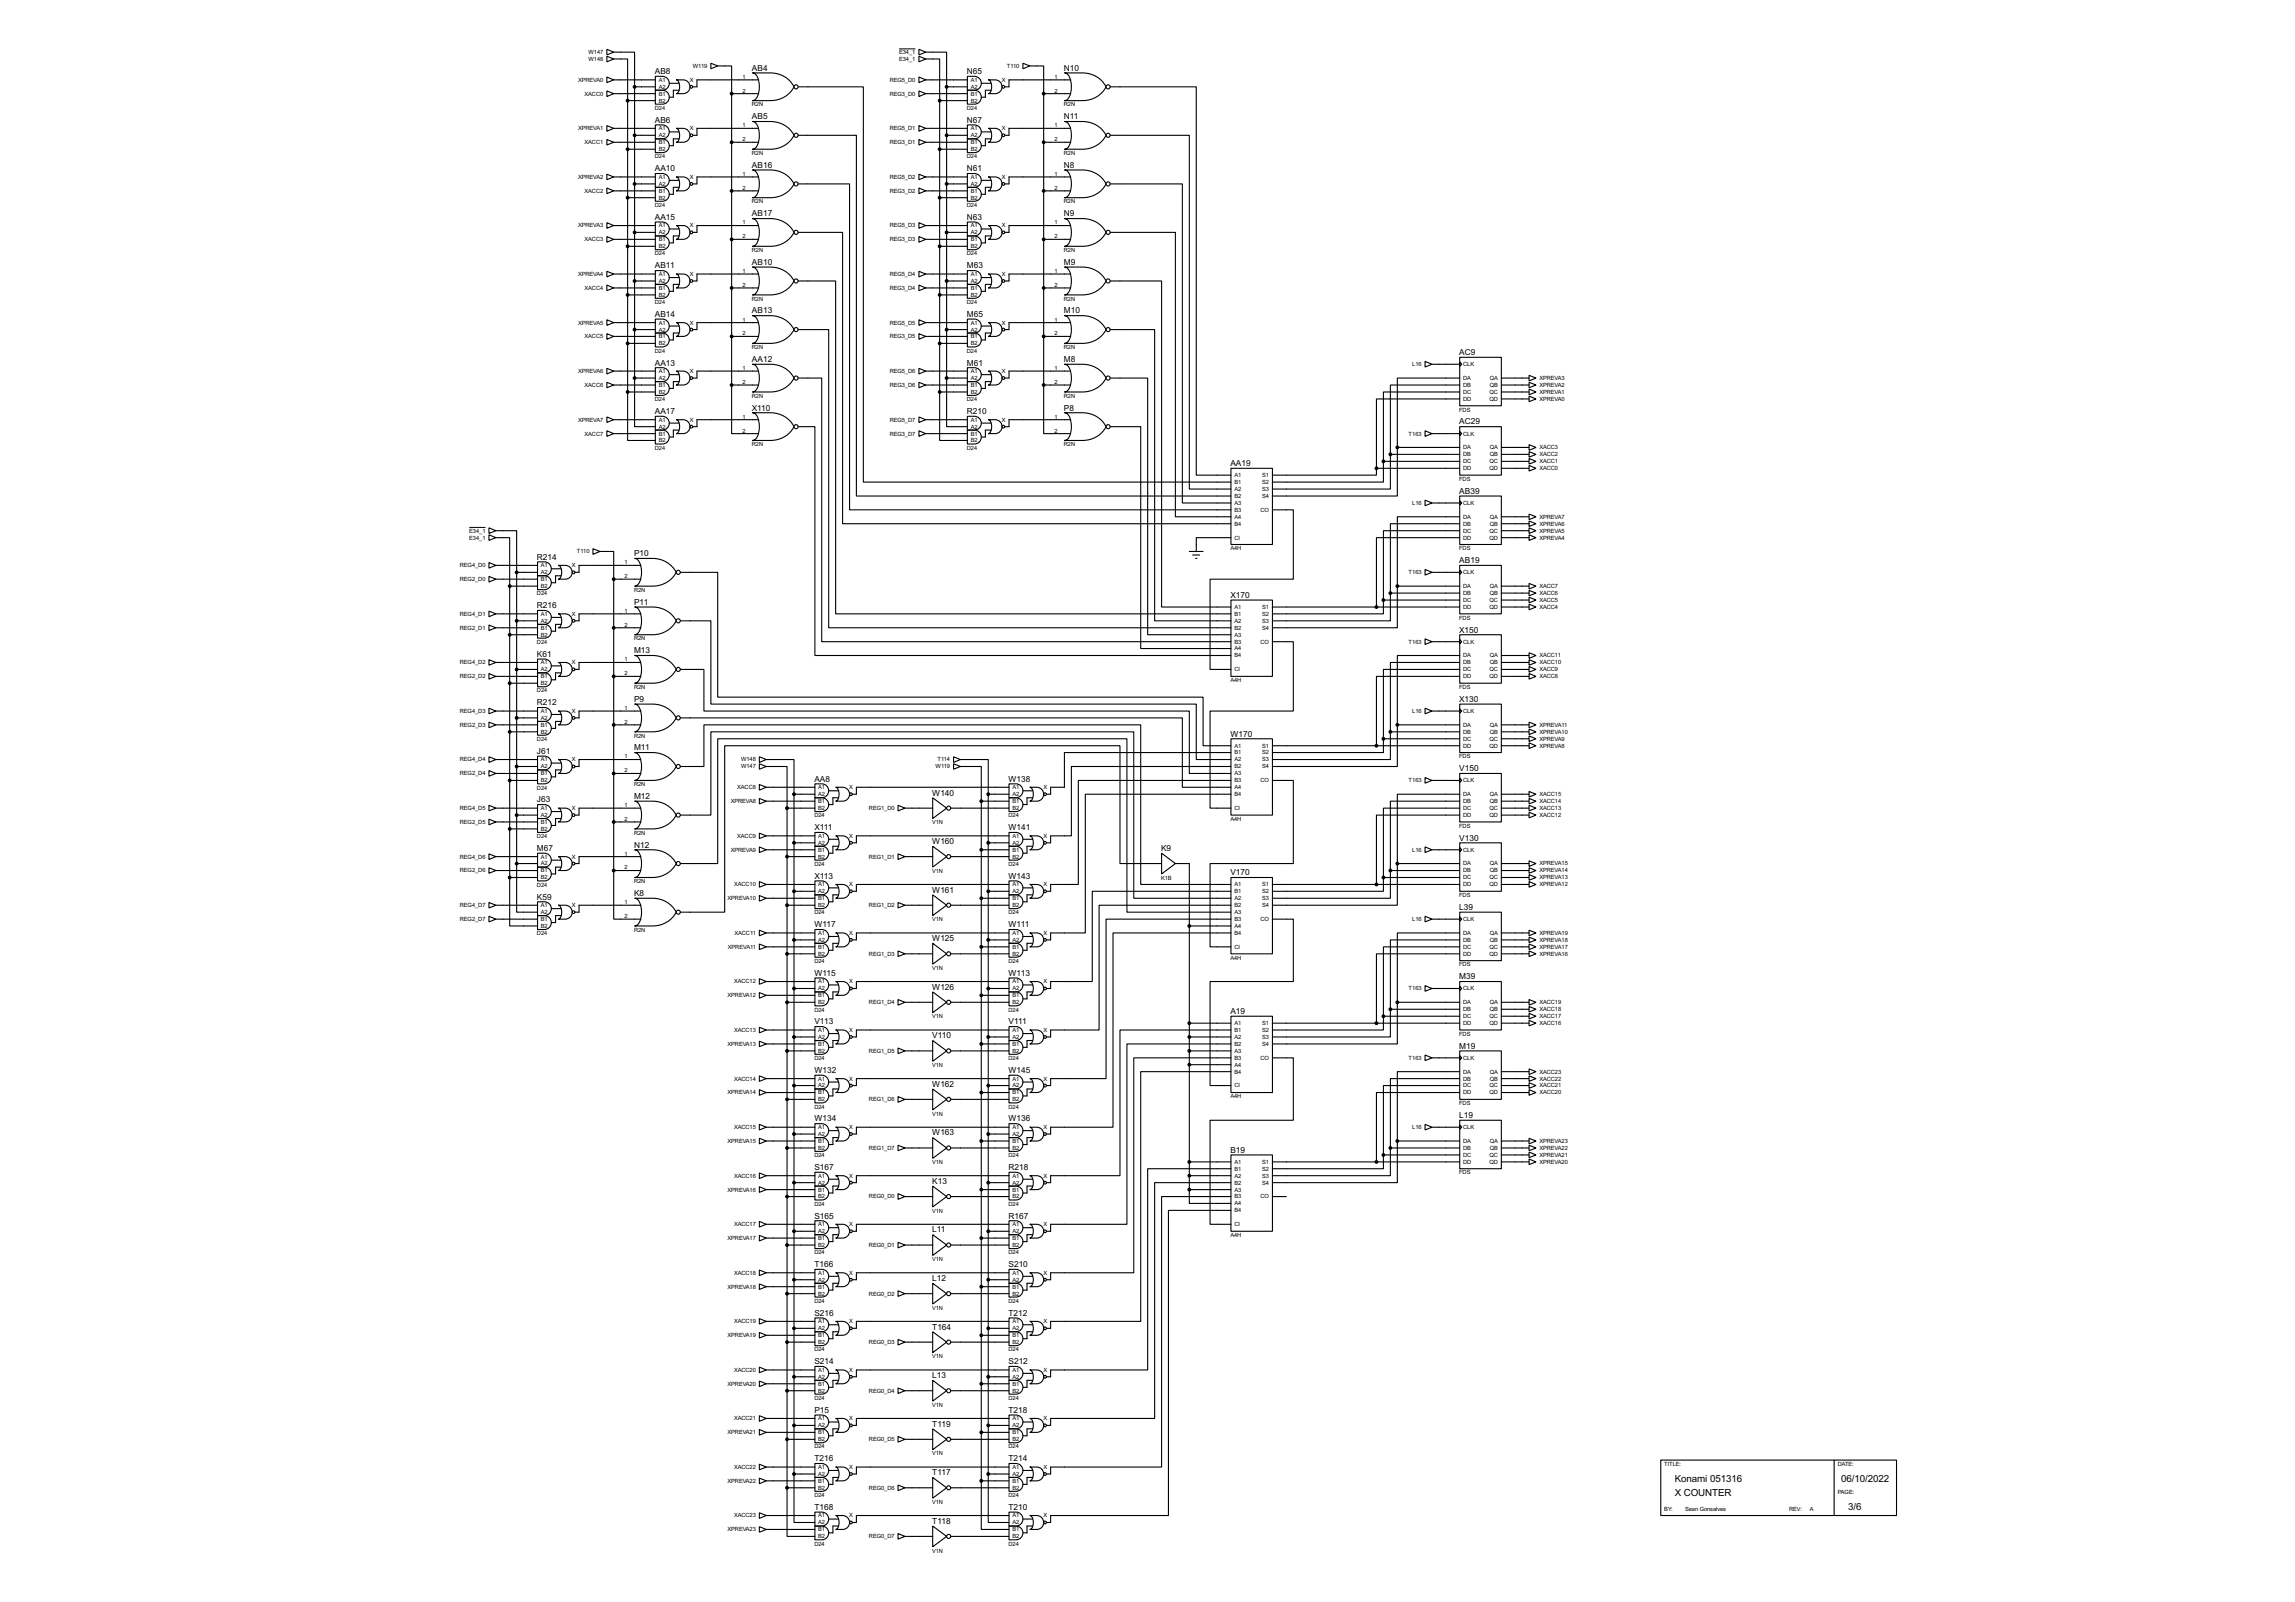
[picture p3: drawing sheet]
<svg xmlns="http://www.w3.org/2000/svg" width="841mm" height="587mm" viewBox="0 0 841 587" stroke-linecap="round" stroke-linejoin="round" font-family="sans-serif">
<defs><g id="words">
<g font-size="4">
<text x="613.5" y="542.9">Konami 051316</text>
<text x="674.4" y="542.9">06/10/2022</text>
<text x="613.5" y="547.9">X COUNTER</text>
<text x="677" y="553">3/6</text>
</g>
<g font-size="3.4">
<text x="239.9" y="27.2">AB8</text>
<text x="275.4" y="25.9">AB4</text>
<text x="354.2" y="27.2">N65</text>
<text x="389.7" y="25.9">N10</text>
<text x="239.9" y="45">AB6</text>
<text x="275.4" y="43.7">AB5</text>
<text x="354.2" y="45">N67</text>
<text x="389.7" y="43.7">N11</text>
<text x="239.9" y="62.8">AA10</text>
<text x="275.4" y="61.4">AB16</text>
<text x="354.2" y="62.8">N61</text>
<text x="389.7" y="61.4">N8</text>
<text x="239.9" y="80.5">AA15</text>
<text x="275.4" y="79.2">AB17</text>
<text x="354.2" y="80.5">N63</text>
<text x="389.7" y="79.2">N9</text>
<text x="239.9" y="98.3">AB11</text>
<text x="275.4" y="97">AB10</text>
<text x="354.2" y="98.3">M63</text>
<text x="389.7" y="97">M9</text>
<text x="239.9" y="116.1">AB14</text>
<text x="275.4" y="114.8">AB13</text>
<text x="354.2" y="116.1">M65</text>
<text x="389.7" y="114.8">M10</text>
<text x="534.5" y="130.1">AC9</text>
<text x="239.9" y="133.9">AA13</text>
<text x="275.4" y="132.6">AA12</text>
<text x="354.2" y="133.9">M61</text>
<text x="389.7" y="132.6">M8</text>
<text x="239.9" y="151.7">AA17</text>
<text x="275.4" y="150.3">X110</text>
<text x="354.2" y="151.7">R210</text>
<text x="389.7" y="150.3">P8</text>
<text x="534.5" y="155.5">AC29</text>
<text x="450.7" y="170.7">AA19</text>
<text x="534.5" y="180.9">AB39</text>
<text x="232.3" y="203.7">P10</text>
<text x="196.7" y="205">R214</text>
<text x="534.5" y="206.3">AB19</text>
<text x="232.3" y="221.5">P11</text>
<text x="450.7" y="219">X170</text>
<text x="196.7" y="222.8">R216</text>
<text x="534.5" y="231.7">X150</text>
<text x="232.3" y="239.3">M13</text>
<text x="196.7" y="240.6">K61</text>
<text x="232.3" y="257.1">P9</text>
<text x="534.5" y="257.1">X130</text>
<text x="196.7" y="258.3">R212</text>
<text x="450.7" y="269.8">W170</text>
<text x="232.3" y="274.8">M11</text>
<text x="196.7" y="276.1">J61</text>
<text x="298.3" y="286.3">AA8</text>
<text x="369.4" y="286.3">W138</text>
<text x="534.5" y="282.5">V150</text>
<text x="196.7" y="293.9">J63</text>
<text x="232.3" y="292.6">M12</text>
<text x="341.5" y="291.4">W140</text>
<text x="298.3" y="304.1">X111</text>
<text x="369.4" y="304.1">W141</text>
<text x="196.7" y="311.7">M67</text>
<text x="232.3" y="310.4">N12</text>
<text x="341.5" y="309.1">W160</text>
<text x="425.3" y="311.7">K9</text>
<text x="534.5" y="307.9">V130</text>
<text x="298.3" y="321.8">X113</text>
<text x="369.4" y="321.8">W143</text>
<text x="450.7" y="320.6">V170</text>
<text x="196.7" y="329.5">K59</text>
<text x="232.3" y="328.2">K8</text>
<text x="341.5" y="326.9">W161</text>
<text x="534.5" y="333.3">L39</text>
<text x="298.3" y="339.6">W117</text>
<text x="369.4" y="339.6">W111</text>
<text x="341.5" y="344.7">W125</text>
<text x="298.3" y="357.4">W115</text>
<text x="369.4" y="357.4">W113</text>
<text x="534.5" y="358.7">M39</text>
<text x="341.5" y="362.5">W126</text>
<text x="450.7" y="371.4">A19</text>
<text x="298.3" y="375.2">V113</text>
<text x="369.4" y="375.2">V111</text>
<text x="341.5" y="380.3">V110</text>
<text x="534.5" y="384.1">M19</text>
<text x="298.3" y="393">W132</text>
<text x="369.4" y="393">W145</text>
<text x="341.5" y="398">W162</text>
<text x="298.3" y="410.7">W134</text>
<text x="369.4" y="410.7">W136</text>
<text x="534.5" y="409.5">L19</text>
<text x="341.5" y="415.8">W163</text>
<text x="450.7" y="422.2">B19</text>
<text x="298.3" y="428.5">S167</text>
<text x="369.4" y="428.5">R218</text>
<text x="341.5" y="433.6">K13</text>
<text x="298.3" y="446.3">S165</text>
<text x="369.4" y="446.3">R167</text>
<text x="341.5" y="451.4">L11</text>
<text x="298.3" y="464.1">T166</text>
<text x="369.4" y="464.1">S210</text>
<text x="341.5" y="469.2">L12</text>
<text x="298.3" y="481.9">S216</text>
<text x="369.4" y="481.9">T212</text>
<text x="341.5" y="486.9">T164</text>
<text x="298.3" y="499.6">S214</text>
<text x="369.4" y="499.6">S212</text>
<text x="341.5" y="504.7">L13</text>
<text x="298.3" y="517.4">P15</text>
<text x="369.4" y="517.4">T218</text>
<text x="341.5" y="522.5">T119</text>
<text x="298.3" y="535.2">T216</text>
<text x="369.4" y="535.2">T214</text>
<text x="341.5" y="540.3">T117</text>
<text x="298.3" y="553">T168</text>
<text x="369.4" y="553">T210</text>
<text x="341.5" y="558.1">T118</text>
</g>
<g font-size="2.4">
<text x="215.5" y="19.8">W147</text>
<text x="215.5" y="22.3">W148</text>
<text x="329.4" y="19.8">E34_1</text>
<text x="329.4" y="22.3">E34_1</text>
<text x="211.8" y="30">XPREVA0</text>
<text x="241.4" y="30">A1</text>
<text x="252.7" y="30">X</text>
<text x="253.8" y="24.8">W119</text>
<text x="272" y="28.9">1</text>
<text x="325.9" y="30">REG5_D0</text>
<text x="355.7" y="30">A1</text>
<text x="367" y="30">X</text>
<text x="368.8" y="24.8">T110</text>
<text x="386.3" y="28.9">1</text>
<text x="214.2" y="35">XACC0</text>
<text x="241.4" y="35">B1</text>
<text x="241.4" y="32.5">A2</text>
<text x="272" y="33.9">2</text>
<text x="325.9" y="35">REG3_D0</text>
<text x="355.7" y="35">B1</text>
<text x="355.7" y="32.5">A2</text>
<text x="386.3" y="33.9">2</text>
<text x="239.9" y="40.2">D24</text>
<text x="241.4" y="37.5">B2</text>
<text x="275.4" y="38.9">R2N</text>
<text x="354.2" y="40.2">D24</text>
<text x="355.7" y="37.5">B2</text>
<text x="389.7" y="38.9">R2N</text>
<text x="211.8" y="47.7">XPREVA1</text>
<text x="241.4" y="47.7">A1</text>
<text x="252.7" y="47.7">X</text>
<text x="272" y="46.6">1</text>
<text x="325.9" y="47.7">REG5_D1</text>
<text x="355.7" y="47.7">A1</text>
<text x="367" y="47.7">X</text>
<text x="386.3" y="46.6">1</text>
<text x="214.2" y="52.8">XACC1</text>
<text x="241.4" y="52.8">B1</text>
<text x="241.4" y="50.2">A2</text>
<text x="272" y="51.7">2</text>
<text x="325.9" y="52.8">REG3_D1</text>
<text x="355.7" y="52.8">B1</text>
<text x="355.7" y="50.2">A2</text>
<text x="386.3" y="51.7">2</text>
<text x="239.9" y="58">D24</text>
<text x="241.4" y="55.4">B2</text>
<text x="275.4" y="56.8">R2N</text>
<text x="354.2" y="58">D24</text>
<text x="355.7" y="55.4">B2</text>
<text x="389.7" y="56.8">R2N</text>
<text x="211.8" y="65.5">XPREVA2</text>
<text x="241.4" y="65.5">A1</text>
<text x="252.7" y="65.5">X</text>
<text x="272" y="64.4">1</text>
<text x="325.9" y="65.5">REG5_D2</text>
<text x="355.7" y="65.5">A1</text>
<text x="367" y="65.5">X</text>
<text x="386.3" y="64.4">1</text>
<text x="214.2" y="70.6">XACC2</text>
<text x="241.4" y="70.6">B1</text>
<text x="241.4" y="68.1">A2</text>
<text x="272" y="69.5">2</text>
<text x="325.9" y="70.6">REG3_D2</text>
<text x="355.7" y="70.6">B1</text>
<text x="355.7" y="68.1">A2</text>
<text x="386.3" y="69.5">2</text>
<text x="239.9" y="75.8">D24</text>
<text x="241.4" y="73.1">B2</text>
<text x="275.4" y="74.5">R2N</text>
<text x="354.2" y="75.8">D24</text>
<text x="355.7" y="73.1">B2</text>
<text x="389.7" y="74.5">R2N</text>
<text x="211.8" y="83.3">XPREVA3</text>
<text x="241.4" y="83.3">A1</text>
<text x="252.7" y="83.3">X</text>
<text x="272" y="82.2">1</text>
<text x="325.9" y="83.3">REG5_D3</text>
<text x="355.7" y="83.3">A1</text>
<text x="367" y="83.3">X</text>
<text x="386.3" y="82.2">1</text>
<text x="214.2" y="88.3">XACC3</text>
<text x="241.4" y="88.3">B1</text>
<text x="241.4" y="85.8">A2</text>
<text x="272" y="87.3">2</text>
<text x="325.9" y="88.3">REG3_D3</text>
<text x="355.7" y="88.3">B1</text>
<text x="355.7" y="85.8">A2</text>
<text x="386.3" y="87.3">2</text>
<text x="239.9" y="93.6">D24</text>
<text x="241.4" y="90.9">B2</text>
<text x="275.4" y="92.3">R2N</text>
<text x="354.2" y="93.6">D24</text>
<text x="355.7" y="90.9">B2</text>
<text x="389.7" y="92.3">R2N</text>
<text x="211.8" y="101">XPREVA4</text>
<text x="241.4" y="101">A1</text>
<text x="252.7" y="101">X</text>
<text x="272" y="100">1</text>
<text x="325.9" y="101">REG5_D4</text>
<text x="355.7" y="101">A1</text>
<text x="367" y="101">X</text>
<text x="386.3" y="100">1</text>
<text x="214.2" y="106.2">XACC4</text>
<text x="241.4" y="106.2">B1</text>
<text x="241.4" y="103.6">A2</text>
<text x="272" y="105.1">2</text>
<text x="325.9" y="106.2">REG3_D4</text>
<text x="355.7" y="106.2">B1</text>
<text x="355.7" y="103.6">A2</text>
<text x="386.3" y="105.1">2</text>
<text x="239.9" y="111.4">D24</text>
<text x="241.4" y="108.7">B2</text>
<text x="275.4" y="110.1">R2N</text>
<text x="354.2" y="111.4">D24</text>
<text x="355.7" y="108.7">B2</text>
<text x="389.7" y="110.1">R2N</text>
<text x="211.8" y="118.9">XPREVA5</text>
<text x="241.4" y="118.9">A1</text>
<text x="252.7" y="118.9">X</text>
<text x="272" y="117.8">1</text>
<text x="325.9" y="118.9">REG5_D5</text>
<text x="355.7" y="118.9">A1</text>
<text x="367" y="118.9">X</text>
<text x="386.3" y="117.8">1</text>
<text x="214.2" y="123.9">XACC5</text>
<text x="241.4" y="123.9">B1</text>
<text x="241.4" y="121.4">A2</text>
<text x="272" y="122.8">2</text>
<text x="325.9" y="123.9">REG3_D5</text>
<text x="355.7" y="123.9">B1</text>
<text x="355.7" y="121.4">A2</text>
<text x="386.3" y="122.8">2</text>
<text x="239.9" y="129.1">D24</text>
<text x="241.4" y="126.4">B2</text>
<text x="275.4" y="127.8">R2N</text>
<text x="354.2" y="129.1">D24</text>
<text x="355.7" y="126.4">B2</text>
<text x="389.7" y="127.8">R2N</text>
<text x="211.8" y="136.6">XPREVA6</text>
<text x="241.4" y="136.6">A1</text>
<text x="252.7" y="136.6">X</text>
<text x="272" y="135.5">1</text>
<text x="325.9" y="136.6">REG5_D6</text>
<text x="355.7" y="136.6">A1</text>
<text x="367" y="136.6">X</text>
<text x="386.3" y="135.5">1</text>
<text x="517.3" y="134.1">L16</text>
<text x="536" y="134.1">CLK</text>
<text x="214.2" y="141.7">XACC6</text>
<text x="241.4" y="141.7">B1</text>
<text x="241.4" y="139.1">A2</text>
<text x="272" y="140.6">2</text>
<text x="325.9" y="141.7">REG3_D6</text>
<text x="355.7" y="141.7">B1</text>
<text x="355.7" y="139.1">A2</text>
<text x="386.3" y="140.6">2</text>
<text x="536" y="139.1">DA</text>
<text x="536" y="141.7">DB</text>
<text x="545.7" y="139.1">QA</text>
<text x="545.7" y="141.7">QB</text>
<text x="563.9" y="139.1">XPREVA3</text>
<text x="563.9" y="141.7">XPREVA2</text>
<text x="239.9" y="146.9">D24</text>
<text x="241.4" y="144.3">B2</text>
<text x="275.4" y="145.7">R2N</text>
<text x="354.2" y="146.9">D24</text>
<text x="355.7" y="144.3">B2</text>
<text x="389.7" y="145.7">R2N</text>
<text x="536" y="144.3">DC</text>
<text x="536" y="146.8">DD</text>
<text x="545.6" y="144.3">QC</text>
<text x="545.6" y="146.8">QD</text>
<text x="563.9" y="144.3">XPREVA1</text>
<text x="563.9" y="146.8">XPREVA0</text>
<text x="211.8" y="154.4">XPREVA7</text>
<text x="241.4" y="154.4">A1</text>
<text x="252.7" y="154.4">X</text>
<text x="272" y="153.3">1</text>
<text x="325.9" y="154.4">REG5_D7</text>
<text x="355.7" y="154.4">A1</text>
<text x="367" y="154.4">X</text>
<text x="386.3" y="153.3">1</text>
<text x="534.5" y="150.7">FDS</text>
<text x="214.2" y="159.5">XACC7</text>
<text x="241.4" y="159.5">B1</text>
<text x="241.4" y="157">A2</text>
<text x="272" y="158.4">2</text>
<text x="325.9" y="159.5">REG3_D7</text>
<text x="355.7" y="159.5">B1</text>
<text x="355.7" y="157">A2</text>
<text x="386.3" y="158.4">2</text>
<text x="516" y="159.5">T163</text>
<text x="536" y="159.5">CLK</text>
<text x="239.9" y="164.7">D24</text>
<text x="241.4" y="162">B2</text>
<text x="275.4" y="163.4">R2N</text>
<text x="354.2" y="164.7">D24</text>
<text x="355.7" y="162">B2</text>
<text x="389.7" y="163.4">R2N</text>
<text x="536" y="164.5">DA</text>
<text x="536" y="167.1">DB</text>
<text x="545.7" y="164.5">QA</text>
<text x="545.7" y="167.1">QB</text>
<text x="563.9" y="164.5">XACC3</text>
<text x="563.9" y="167.1">XACC2</text>
<text x="536" y="169.7">DC</text>
<text x="536" y="172.2">DD</text>
<text x="545.6" y="169.7">QC</text>
<text x="545.6" y="172.2">QD</text>
<text x="563.9" y="169.7">XACC1</text>
<text x="563.9" y="172.2">XACC0</text>
<text x="452.2" y="174.7">A1</text>
<text x="452.2" y="179.8">A2</text>
<text x="452.2" y="177.2">B1</text>
<text x="462.4" y="179.8">S3</text>
<text x="462.4" y="177.2">S2</text>
<text x="462.4" y="174.7">S1</text>
<text x="534.5" y="176.1">FDS</text>
<text x="452.2" y="182.4">B2</text>
<text x="452.2" y="184.9">A3</text>
<text x="462.4" y="182.4">S4</text>
<text x="517.3" y="184.9">L16</text>
<text x="536" y="184.9">CLK</text>
<text x="452.2" y="189.9">A4</text>
<text x="452.2" y="187.4">B3</text>
<text x="461.8" y="187.4">CO</text>
<text x="536" y="189.9">DA</text>
<text x="545.7" y="189.9">QA</text>
<text x="563.9" y="189.9">XPREVA7</text>
<text x="171.9" y="195.1">E34_1</text>
<text x="171.9" y="197.6">E34_1</text>
<text x="452.2" y="192.5">B4</text>
<text x="452.2" y="197.6">CI</text>
<text x="536" y="192.5">DB</text>
<text x="536" y="195.1">DC</text>
<text x="536" y="197.6">DD</text>
<text x="545.6" y="195.1">QC</text>
<text x="545.6" y="197.6">QD</text>
<text x="545.7" y="192.5">QB</text>
<text x="563.9" y="192.5">XPREVA6</text>
<text x="563.9" y="195.1">XPREVA5</text>
<text x="563.9" y="197.6">XPREVA4</text>
<text x="211.4" y="202.6">T110</text>
<text x="450.7" y="201.5">A4H</text>
<text x="534.5" y="201.5">FDS</text>
<text x="168.5" y="207.8">REG4_D0</text>
<text x="198.2" y="207.8">A1</text>
<text x="209.5" y="207.8">X</text>
<text x="228.8" y="206.7">1</text>
<text x="168.5" y="212.8">REG2_D0</text>
<text x="198.2" y="212.8">B1</text>
<text x="198.2" y="215.3">B2</text>
<text x="198.2" y="210.3">A2</text>
<text x="228.8" y="211.7">2</text>
<text x="516" y="210.3">T163</text>
<text x="536" y="210.3">CLK</text>
<text x="536" y="215.3">DA</text>
<text x="545.7" y="215.3">QA</text>
<text x="563.9" y="215.3">XACC7</text>
<text x="196.7" y="218">D24</text>
<text x="232.3" y="216.7">R2N</text>
<text x="536" y="217.9">DB</text>
<text x="536" y="220.5">DC</text>
<text x="545.6" y="220.5">QC</text>
<text x="545.7" y="217.9">QB</text>
<text x="563.9" y="217.9">XACC6</text>
<text x="563.9" y="220.5">XACC5</text>
<text x="168.5" y="225.5">REG4_D1</text>
<text x="198.2" y="225.5">A1</text>
<text x="209.5" y="225.5">X</text>
<text x="228.8" y="224.4">1</text>
<text x="452.2" y="223">A1</text>
<text x="452.2" y="225.5">B1</text>
<text x="462.4" y="225.5">S2</text>
<text x="462.4" y="223">S1</text>
<text x="534.5" y="226.9">FDS</text>
<text x="536" y="223">DD</text>
<text x="545.6" y="223">QD</text>
<text x="563.9" y="223">XACC4</text>
<text x="168.5" y="230.6">REG2_D1</text>
<text x="198.2" y="230.6">B1</text>
<text x="198.2" y="233.2">B2</text>
<text x="198.2" y="228.1">A2</text>
<text x="228.8" y="229.5">2</text>
<text x="452.2" y="228.1">A2</text>
<text x="452.2" y="230.6">B2</text>
<text x="452.2" y="233.2">A3</text>
<text x="462.4" y="230.6">S4</text>
<text x="462.4" y="228.1">S3</text>
<text x="196.7" y="235.8">D24</text>
<text x="232.3" y="234.6">R2N</text>
<text x="452.2" y="238.2">A4</text>
<text x="452.2" y="235.7">B3</text>
<text x="461.8" y="235.7">CO</text>
<text x="516" y="235.7">T163</text>
<text x="536" y="235.7">CLK</text>
<text x="168.5" y="243.3">REG4_D2</text>
<text x="198.2" y="243.3">A1</text>
<text x="198.2" y="245.9">A2</text>
<text x="209.5" y="243.3">X</text>
<text x="228.8" y="242.2">1</text>
<text x="452.2" y="240.8">B4</text>
<text x="452.2" y="245.9">CI</text>
<text x="536" y="240.8">DA</text>
<text x="536" y="243.3">DB</text>
<text x="536" y="245.9">DC</text>
<text x="545.6" y="245.9">QC</text>
<text x="545.7" y="240.8">QA</text>
<text x="545.7" y="243.3">QB</text>
<text x="563.9" y="240.8">XACC11</text>
<text x="563.9" y="243.3">XACC10</text>
<text x="563.9" y="245.9">XACC9</text>
<text x="168.5" y="248.4">REG2_D2</text>
<text x="198.2" y="248.4">B1</text>
<text x="198.2" y="250.9">B2</text>
<text x="228.8" y="247.3">2</text>
<text x="450.7" y="249.8">A4H</text>
<text x="536" y="248.4">DD</text>
<text x="545.6" y="248.4">QD</text>
<text x="563.9" y="248.4">XACC8</text>
<text x="196.7" y="253.6">D24</text>
<text x="232.3" y="252.3">R2N</text>
<text x="534.5" y="252.3">FDS</text>
<text x="168.5" y="261.1">REG4_D3</text>
<text x="198.2" y="261.1">A1</text>
<text x="198.2" y="263.6">A2</text>
<text x="209.5" y="261.1">X</text>
<text x="228.8" y="260">1</text>
<text x="517.3" y="261.1">L16</text>
<text x="536" y="261.1">CLK</text>
<text x="168.5" y="266.2">REG2_D3</text>
<text x="198.2" y="266.2">B1</text>
<text x="198.2" y="268.7">B2</text>
<text x="228.8" y="265.1">2</text>
<text x="536" y="266.2">DA</text>
<text x="536" y="268.7">DB</text>
<text x="545.7" y="266.2">QA</text>
<text x="545.7" y="268.7">QB</text>
<text x="563.9" y="266.2">XPREVA11</text>
<text x="563.9" y="268.7">XPREVA10</text>
<text x="196.7" y="271.4">D24</text>
<text x="232.3" y="270.1">R2N</text>
<text x="452.2" y="273.8">A1</text>
<text x="462.4" y="273.8">S1</text>
<text x="536" y="271.3">DC</text>
<text x="536" y="273.8">DD</text>
<text x="545.6" y="271.3">QC</text>
<text x="545.6" y="273.8">QD</text>
<text x="563.9" y="271.3">XPREVA9</text>
<text x="563.9" y="273.8">XPREVA8</text>
<text x="168.5" y="278.9">REG4_D4</text>
<text x="198.2" y="278.9">A1</text>
<text x="198.2" y="281.4">A2</text>
<text x="209.5" y="278.9">X</text>
<text x="228.8" y="277.8">1</text>
<text x="271.5" y="278.9">W148</text>
<text x="271.5" y="281.4">W147</text>
<text x="342.7" y="281.4">W119</text>
<text x="343.4" y="278.9">T114</text>
<text x="452.2" y="278.9">A2</text>
<text x="452.2" y="276.3">B1</text>
<text x="452.2" y="281.4">B2</text>
<text x="462.4" y="281.4">S4</text>
<text x="462.4" y="278.9">S3</text>
<text x="462.4" y="276.3">S2</text>
<text x="534.5" y="277.7">FDS</text>
<text x="168.5" y="284">REG2_D4</text>
<text x="198.2" y="284">B1</text>
<text x="198.2" y="286.5">B2</text>
<text x="228.8" y="282.9">2</text>
<text x="232.3" y="287.9">R2N</text>
<text x="452.2" y="284">A3</text>
<text x="452.2" y="286.5">B3</text>
<text x="461.8" y="286.5">CO</text>
<text x="516" y="286.5">T163</text>
<text x="536" y="286.5">CLK</text>
<text x="196.7" y="289.2">D24</text>
<text x="270.1" y="289">XACC8</text>
<text x="299.8" y="289">A1</text>
<text x="299.8" y="291.6">A2</text>
<text x="311.1" y="289">X</text>
<text x="370.9" y="289">A1</text>
<text x="370.9" y="291.6">A2</text>
<text x="382.2" y="289">X</text>
<text x="452.2" y="289">A4</text>
<text x="452.2" y="291.6">B4</text>
<text x="536" y="291.6">DA</text>
<text x="545.7" y="291.6">QA</text>
<text x="563.9" y="291.6">XACC15</text>
<text x="168.5" y="296.7">REG4_D5</text>
<text x="198.2" y="296.7">A1</text>
<text x="198.2" y="299.2">A2</text>
<text x="209.5" y="296.7">X</text>
<text x="228.8" y="295.6">1</text>
<text x="267.7" y="294.1">XPREVA8</text>
<text x="298.3" y="299.3">D24</text>
<text x="299.8" y="294.1">B1</text>
<text x="299.8" y="296.7">B2</text>
<text x="318.3" y="296.7">REG1_D0</text>
<text x="369.4" y="299.3">D24</text>
<text x="370.9" y="294.1">B1</text>
<text x="370.9" y="296.7">B2</text>
<text x="452.2" y="296.7">CI</text>
<text x="536" y="294.1">DB</text>
<text x="536" y="296.7">DC</text>
<text x="536" y="299.2">DD</text>
<text x="545.6" y="296.7">QC</text>
<text x="545.6" y="299.2">QD</text>
<text x="545.7" y="294.1">QB</text>
<text x="563.9" y="294.1">XACC14</text>
<text x="563.9" y="296.7">XACC13</text>
<text x="563.9" y="299.2">XACC12</text>
<text x="168.5" y="301.7">REG2_D5</text>
<text x="198.2" y="301.7">B1</text>
<text x="198.2" y="304.3">B2</text>
<text x="228.8" y="300.6">2</text>
<text x="232.3" y="305.7">R2N</text>
<text x="341.5" y="301.9">V1N</text>
<text x="450.7" y="300.6">A4H</text>
<text x="534.5" y="303.1">FDS</text>
<text x="196.7" y="307">D24</text>
<text x="267.7" y="311.9">XPREVA9</text>
<text x="270.1" y="306.8">XACC9</text>
<text x="299.8" y="306.8">A1</text>
<text x="299.8" y="311.9">B1</text>
<text x="299.8" y="309.4">A2</text>
<text x="311.1" y="306.8">X</text>
<text x="370.9" y="306.8">A1</text>
<text x="370.9" y="311.9">B1</text>
<text x="370.9" y="309.4">A2</text>
<text x="382.2" y="306.8">X</text>
<text x="517.3" y="311.9">L16</text>
<text x="536" y="311.9">CLK</text>
<text x="168.5" y="314.4">REG4_D6</text>
<text x="198.2" y="314.4">A1</text>
<text x="198.2" y="317">A2</text>
<text x="209.5" y="314.4">X</text>
<text x="228.8" y="313.3">1</text>
<text x="298.3" y="317.1">D24</text>
<text x="299.8" y="314.4">B2</text>
<text x="318.3" y="314.4">REG1_D1</text>
<text x="369.4" y="317.1">D24</text>
<text x="370.9" y="314.4">B2</text>
<text x="536" y="317">DA</text>
<text x="545.7" y="317">QA</text>
<text x="563.9" y="317">XPREVA15</text>
<text x="168.5" y="319.5">REG2_D6</text>
<text x="198.2" y="319.5">B1</text>
<text x="198.2" y="322.1">B2</text>
<text x="228.8" y="318.4">2</text>
<text x="232.3" y="323.5">R2N</text>
<text x="341.5" y="319.7">V1N</text>
<text x="425.3" y="322.2">K1B</text>
<text x="536" y="319.5">DB</text>
<text x="536" y="322.1">DC</text>
<text x="545.6" y="322.1">QC</text>
<text x="545.7" y="319.5">QB</text>
<text x="563.9" y="319.5">XPREVA14</text>
<text x="563.9" y="322.1">XPREVA13</text>
<text x="196.7" y="324.7">D24</text>
<text x="266.5" y="329.7">XPREVA10</text>
<text x="268.9" y="324.6">XACC10</text>
<text x="299.8" y="324.6">A1</text>
<text x="299.8" y="329.7">B1</text>
<text x="299.8" y="327.1">A2</text>
<text x="311.1" y="324.6">X</text>
<text x="370.9" y="324.6">A1</text>
<text x="370.9" y="329.7">B1</text>
<text x="370.9" y="327.1">A2</text>
<text x="382.2" y="324.6">X</text>
<text x="452.2" y="324.6">A1</text>
<text x="452.2" y="329.7">A2</text>
<text x="452.2" y="327.1">B1</text>
<text x="462.4" y="329.7">S3</text>
<text x="462.4" y="327.1">S2</text>
<text x="462.4" y="324.6">S1</text>
<text x="534.5" y="328.5">FDS</text>
<text x="536" y="324.6">DD</text>
<text x="545.6" y="324.6">QD</text>
<text x="563.9" y="324.6">XPREVA12</text>
<text x="168.5" y="332.2">REG4_D7</text>
<text x="198.2" y="332.2">A1</text>
<text x="198.2" y="334.8">A2</text>
<text x="209.5" y="332.2">X</text>
<text x="228.8" y="331.1">1</text>
<text x="298.3" y="334.9">D24</text>
<text x="299.8" y="332.2">B2</text>
<text x="318.3" y="332.2">REG1_D2</text>
<text x="369.4" y="334.9">D24</text>
<text x="370.9" y="332.2">B2</text>
<text x="452.2" y="332.2">B2</text>
<text x="452.2" y="334.8">A3</text>
<text x="462.4" y="332.2">S4</text>
<text x="168.5" y="337.3">REG2_D7</text>
<text x="198.2" y="337.3">B1</text>
<text x="198.2" y="339.8">B2</text>
<text x="228.8" y="336.2">2</text>
<text x="232.3" y="341.2">R2N</text>
<text x="341.5" y="337.4">V1N</text>
<text x="452.2" y="339.8">A4</text>
<text x="452.2" y="337.3">B3</text>
<text x="461.8" y="337.3">CO</text>
<text x="517.3" y="337.3">L16</text>
<text x="536" y="337.3">CLK</text>
<text x="196.7" y="342.5">D24</text>
<text x="266.7" y="347.5">XPREVA11</text>
<text x="269.1" y="342.4">XACC11</text>
<text x="299.8" y="342.4">A1</text>
<text x="299.8" y="347.5">B1</text>
<text x="299.8" y="344.9">A2</text>
<text x="311.1" y="342.4">X</text>
<text x="370.9" y="342.4">A1</text>
<text x="370.9" y="347.5">B1</text>
<text x="370.9" y="344.9">A2</text>
<text x="382.2" y="342.4">X</text>
<text x="452.2" y="342.4">B4</text>
<text x="452.2" y="347.5">CI</text>
<text x="536" y="342.4">DA</text>
<text x="536" y="344.9">DB</text>
<text x="536" y="347.5">DC</text>
<text x="545.6" y="347.5">QC</text>
<text x="545.7" y="342.4">QA</text>
<text x="545.7" y="344.9">QB</text>
<text x="563.9" y="342.4">XPREVA19</text>
<text x="563.9" y="347.5">XPREVA17</text>
<text x="563.9" y="344.9">XPREVA18</text>
<text x="298.3" y="352.7">D24</text>
<text x="299.8" y="350">B2</text>
<text x="318.3" y="350">REG1_D3</text>
<text x="369.4" y="352.7">D24</text>
<text x="370.9" y="350">B2</text>
<text x="450.7" y="351.4">A4H</text>
<text x="534.5" y="353.9">FDS</text>
<text x="536" y="350">DD</text>
<text x="545.6" y="350">QD</text>
<text x="563.9" y="350">XPREVA16</text>
<text x="341.5" y="355.2">V1N</text>
<text x="266.5" y="365.2">XPREVA12</text>
<text x="268.9" y="360.2">XACC12</text>
<text x="299.8" y="360.2">A1</text>
<text x="299.8" y="365.2">B1</text>
<text x="299.8" y="362.7">A2</text>
<text x="311.1" y="360.2">X</text>
<text x="370.9" y="360.2">A1</text>
<text x="370.9" y="365.2">B1</text>
<text x="370.9" y="362.7">A2</text>
<text x="382.2" y="360.2">X</text>
<text x="516" y="362.7">T163</text>
<text x="536" y="362.7">CLK</text>
<text x="298.3" y="370.4">D24</text>
<text x="299.8" y="367.8">B2</text>
<text x="318.3" y="367.8">REG1_D4</text>
<text x="369.4" y="370.4">D24</text>
<text x="370.9" y="367.8">B2</text>
<text x="536" y="367.8">DA</text>
<text x="536" y="370.3">DB</text>
<text x="545.7" y="367.8">QA</text>
<text x="545.7" y="370.3">QB</text>
<text x="563.9" y="367.8">XACC19</text>
<text x="563.9" y="370.3">XACC18</text>
<text x="268.9" y="377.9">XACC13</text>
<text x="299.8" y="377.9">A1</text>
<text x="311.1" y="377.9">X</text>
<text x="341.5" y="373">V1N</text>
<text x="370.9" y="377.9">A1</text>
<text x="382.2" y="377.9">X</text>
<text x="452.2" y="375.4">A1</text>
<text x="452.2" y="377.9">B1</text>
<text x="462.4" y="377.9">S2</text>
<text x="462.4" y="375.4">S1</text>
<text x="536" y="372.9">DC</text>
<text x="536" y="375.4">DD</text>
<text x="545.6" y="372.9">QC</text>
<text x="545.6" y="375.4">QD</text>
<text x="563.9" y="372.9">XACC17</text>
<text x="563.9" y="375.4">XACC16</text>
<text x="266.5" y="383">XPREVA13</text>
<text x="299.8" y="383">B1</text>
<text x="299.8" y="380.5">A2</text>
<text x="370.9" y="383">B1</text>
<text x="370.9" y="380.5">A2</text>
<text x="452.2" y="380.5">A2</text>
<text x="452.2" y="383">B2</text>
<text x="462.4" y="383">S4</text>
<text x="462.4" y="380.5">S3</text>
<text x="534.5" y="379.3">FDS</text>
<text x="298.3" y="388.2">D24</text>
<text x="299.8" y="385.6">B2</text>
<text x="318.3" y="385.6">REG1_D5</text>
<text x="369.4" y="388.2">D24</text>
<text x="370.9" y="385.6">B2</text>
<text x="452.2" y="385.6">A3</text>
<text x="452.2" y="388.1">B3</text>
<text x="461.8" y="388.1">CO</text>
<text x="516" y="388.1">T163</text>
<text x="536" y="388.1">CLK</text>
<text x="268.9" y="395.7">XACC14</text>
<text x="299.8" y="395.7">A1</text>
<text x="311.1" y="395.7">X</text>
<text x="341.5" y="390.8">V1N</text>
<text x="370.9" y="395.7">A1</text>
<text x="382.2" y="395.7">X</text>
<text x="452.2" y="390.6">A4</text>
<text x="452.2" y="393.2">B4</text>
<text x="536" y="393.2">DA</text>
<text x="536" y="395.7">DB</text>
<text x="545.7" y="393.2">QA</text>
<text x="545.7" y="395.7">QB</text>
<text x="563.9" y="393.2">XACC23</text>
<text x="563.9" y="395.7">XACC22</text>
<text x="266.5" y="400.8">XPREVA14</text>
<text x="299.8" y="400.8">B1</text>
<text x="299.8" y="398.3">A2</text>
<text x="370.9" y="400.8">B1</text>
<text x="370.9" y="398.3">A2</text>
<text x="452.2" y="398.3">CI</text>
<text x="536" y="398.3">DC</text>
<text x="536" y="400.8">DD</text>
<text x="545.6" y="398.3">QC</text>
<text x="545.6" y="400.8">QD</text>
<text x="563.9" y="398.3">XACC21</text>
<text x="563.9" y="400.8">XACC20</text>
<text x="298.3" y="406">D24</text>
<text x="299.8" y="403.3">B2</text>
<text x="318.3" y="403.3">REG1_D6</text>
<text x="369.4" y="406">D24</text>
<text x="370.9" y="403.3">B2</text>
<text x="450.7" y="402.2">A4H</text>
<text x="534.5" y="404.7">FDS</text>
<text x="268.9" y="413.5">XACC15</text>
<text x="299.8" y="413.5">A1</text>
<text x="311.1" y="413.5">X</text>
<text x="341.5" y="408.6">V1N</text>
<text x="370.9" y="413.5">A1</text>
<text x="382.2" y="413.5">X</text>
<text x="517.3" y="413.5">L16</text>
<text x="536" y="413.5">CLK</text>
<text x="266.5" y="418.6">XPREVA15</text>
<text x="299.8" y="418.6">B1</text>
<text x="299.8" y="416">A2</text>
<text x="370.9" y="418.6">B1</text>
<text x="370.9" y="416">A2</text>
<text x="536" y="418.6">DA</text>
<text x="545.7" y="418.6">QA</text>
<text x="563.9" y="418.6">XPREVA23</text>
<text x="298.3" y="423.8">D24</text>
<text x="299.8" y="421.1">B2</text>
<text x="318.3" y="421.1">REG1_D7</text>
<text x="369.4" y="423.8">D24</text>
<text x="370.9" y="421.1">B2</text>
<text x="536" y="421.1">DB</text>
<text x="536" y="423.7">DC</text>
<text x="545.6" y="423.7">QC</text>
<text x="545.7" y="421.1">QB</text>
<text x="563.9" y="421.1">XPREVA22</text>
<text x="563.9" y="423.7">XPREVA21</text>
<text x="268.9" y="431.3">XACC16</text>
<text x="299.8" y="431.3">A1</text>
<text x="311.1" y="431.3">X</text>
<text x="341.5" y="426.3">V1N</text>
<text x="370.9" y="431.3">A1</text>
<text x="382.2" y="431.3">X</text>
<text x="452.2" y="426.2">A1</text>
<text x="452.2" y="431.3">A2</text>
<text x="452.2" y="428.7">B1</text>
<text x="462.4" y="431.3">S3</text>
<text x="462.4" y="428.7">S2</text>
<text x="462.4" y="426.2">S1</text>
<text x="534.5" y="430.1">FDS</text>
<text x="536" y="426.2">DD</text>
<text x="545.6" y="426.2">QD</text>
<text x="563.9" y="426.2">XPREVA20</text>
<text x="266.5" y="436.4">XPREVA16</text>
<text x="299.8" y="436.4">B1</text>
<text x="299.8" y="433.8">A2</text>
<text x="370.9" y="436.4">B1</text>
<text x="370.9" y="433.8">A2</text>
<text x="452.2" y="433.8">B2</text>
<text x="452.2" y="436.4">A3</text>
<text x="462.4" y="433.8">S4</text>
<text x="298.3" y="441.6">D24</text>
<text x="299.8" y="438.9">B2</text>
<text x="318.3" y="438.9">REG0_D0</text>
<text x="369.4" y="441.6">D24</text>
<text x="370.9" y="438.9">B2</text>
<text x="452.2" y="441.4">A4</text>
<text x="452.2" y="438.9">B3</text>
<text x="452.2" y="444">B4</text>
<text x="461.8" y="438.9">CO</text>
<text x="268.9" y="449.1">XACC17</text>
<text x="299.8" y="449.1">A1</text>
<text x="311.1" y="449.1">X</text>
<text x="341.5" y="444.1">V1N</text>
<text x="370.9" y="449.1">A1</text>
<text x="382.2" y="449.1">X</text>
<text x="452.2" y="449.1">CI</text>
<text x="266.5" y="454.1">XPREVA17</text>
<text x="299.8" y="454.1">B1</text>
<text x="299.8" y="451.6">A2</text>
<text x="370.9" y="454.1">B1</text>
<text x="370.9" y="451.6">A2</text>
<text x="450.7" y="453">A4H</text>
<text x="298.3" y="459.4">D24</text>
<text x="299.8" y="456.7">B2</text>
<text x="318.3" y="456.7">REG0_D1</text>
<text x="341.5" y="461.9">V1N</text>
<text x="369.4" y="459.4">D24</text>
<text x="370.9" y="456.7">B2</text>
<text x="268.9" y="466.8">XACC18</text>
<text x="299.8" y="466.8">A1</text>
<text x="311.1" y="466.8">X</text>
<text x="370.9" y="466.8">A1</text>
<text x="382.2" y="466.8">X</text>
<text x="266.5" y="471.9">XPREVA18</text>
<text x="299.8" y="471.9">B1</text>
<text x="299.8" y="469.4">A2</text>
<text x="370.9" y="471.9">B1</text>
<text x="370.9" y="469.4">A2</text>
<text x="298.3" y="477.1">D24</text>
<text x="299.8" y="474.5">B2</text>
<text x="318.3" y="474.5">REG0_D2</text>
<text x="341.5" y="479.7">V1N</text>
<text x="369.4" y="477.1">D24</text>
<text x="370.9" y="474.5">B2</text>
<text x="268.9" y="484.6">XACC19</text>
<text x="299.8" y="484.6">A1</text>
<text x="311.1" y="484.6">X</text>
<text x="370.9" y="484.6">A1</text>
<text x="382.2" y="484.6">X</text>
<text x="266.5" y="489.7">XPREVA19</text>
<text x="299.8" y="489.7">B1</text>
<text x="299.8" y="487.2">A2</text>
<text x="370.9" y="489.7">B1</text>
<text x="370.9" y="487.2">A2</text>
<text x="298.3" y="494.9">D24</text>
<text x="299.8" y="492.2">B2</text>
<text x="318.3" y="492.2">REG0_D3</text>
<text x="341.5" y="497.5">V1N</text>
<text x="369.4" y="494.9">D24</text>
<text x="370.9" y="492.2">B2</text>
<text x="268.9" y="502.4">XACC20</text>
<text x="299.8" y="502.4">A1</text>
<text x="311.1" y="502.4">X</text>
<text x="370.9" y="502.4">A1</text>
<text x="382.2" y="502.4">X</text>
<text x="266.5" y="507.5">XPREVA20</text>
<text x="299.8" y="507.5">B1</text>
<text x="299.8" y="504.9">A2</text>
<text x="370.9" y="507.5">B1</text>
<text x="370.9" y="504.9">A2</text>
<text x="298.3" y="512.7">D24</text>
<text x="299.8" y="510">B2</text>
<text x="318.3" y="510">REG0_D4</text>
<text x="341.5" y="515.2">V1N</text>
<text x="369.4" y="512.7">D24</text>
<text x="370.9" y="510">B2</text>
<text x="268.9" y="520.2">XACC21</text>
<text x="299.8" y="520.2">A1</text>
<text x="311.1" y="520.2">X</text>
<text x="370.9" y="520.2">A1</text>
<text x="382.2" y="520.2">X</text>
<text x="266.5" y="525.3">XPREVA21</text>
<text x="299.8" y="525.3">B1</text>
<text x="299.8" y="527.8">B2</text>
<text x="299.8" y="522.7">A2</text>
<text x="318.3" y="527.8">REG0_D5</text>
<text x="370.9" y="525.3">B1</text>
<text x="370.9" y="527.8">B2</text>
<text x="370.9" y="522.7">A2</text>
<text x="298.3" y="530.5">D24</text>
<text x="341.5" y="533">V1N</text>
<text x="369.4" y="530.5">D24</text>
<text x="268.9" y="538">XACC22</text>
<text x="299.8" y="538">A1</text>
<text x="311.1" y="538">X</text>
<text x="370.9" y="538">A1</text>
<text x="382.2" y="538">X</text>
<text x="609.7" y="536.9">TITLE:</text>
<text x="673.2" y="536.9">DATE:</text>
<text x="266.5" y="543">XPREVA22</text>
<text x="299.8" y="543">B1</text>
<text x="299.8" y="545.6">B2</text>
<text x="299.8" y="540.5">A2</text>
<text x="318.3" y="545.6">REG0_D6</text>
<text x="370.9" y="543">B1</text>
<text x="370.9" y="545.6">B2</text>
<text x="370.9" y="540.5">A2</text>
<text x="298.3" y="548.3">D24</text>
<text x="341.5" y="550.8">V1N</text>
<text x="369.4" y="548.3">D24</text>
<text x="673.2" y="547">PAGE:</text>
<text x="268.9" y="555.7">XACC23</text>
<text x="299.8" y="555.7">A1</text>
<text x="311.1" y="555.7">X</text>
<text x="370.9" y="555.7">A1</text>
<text x="382.2" y="555.7">X</text>
<text x="609.7" y="553.4">BY:</text>
<text x="617.3" y="553.4">Sean Gonsalves</text>
<text x="655.4" y="553.4">REV:</text>
<text x="663" y="553.4">A</text>
<text x="266.5" y="560.8">XPREVA23</text>
<text x="299.8" y="560.8">B1</text>
<text x="299.8" y="563.4">B2</text>
<text x="299.8" y="558.3">A2</text>
<text x="318.3" y="563.4">REG0_D7</text>
<text x="370.9" y="560.8">B1</text>
<text x="370.9" y="563.4">B2</text>
<text x="370.9" y="558.3">A2</text>
<text x="298.3" y="566">D24</text>
<text x="341.5" y="568.6">V1N</text>
<text x="369.4" y="566">D24</text>
</g>
</g></defs>
<g fill="none" stroke="#000" stroke-width=".4">
<path d="M222.3 18.1l2.5 1-2.5 1zM224.8 19.1h7.7v12.7M336.6 18.1l2.5 1-2.5 1zM339.1 19.1h7.7v12.7M222.3 28.2l2.5 1.1-2.5 1zM222.3 33.3l2.5 1-2.5 1.1zM222.3 20.6l2.5 1-2.5 1.1zM224.8 21.6h5.1v15.3M224.8 29.3h15.3M224.8 34.3h15.3M229.9 36.9v106.7M229.9 36.9h10.2"/>
<path d="M232.5 31.8h7.6M232.5 31.8v106.7M240.1 28a5 5 0 0 1 4.1 .5 2.55 2.55 0 0 1 .8 2.9 2.55 2.55 0 0 1-2.4 1.7h-2.5zM240.1 33.1a5.1 5.1 0 0 1 4.1 .5 2.57 2.57 0 0 1 .8 2.8 2.57 2.57 0 0 1-2.4 1.8h-2.5zM245.2 30.5h3.5M247.7 29.3a5.1 5.1 0 0 1 4.1 .5 2.53 2.53 0 0 1 .8 2.8 2.53 2.53 0 0 1-2.4 1.7h-2.5a3.1 3.1 0 0 0 .9-4.3zM248.7 33.1h-2v2.5h-1.5M260.4 23.2l2.5 1-2.5 1zM262.9 24.2h5.1v10.1M268 34.3h9.9M268 34.3v106.7M275.6 26.7h6.6a9.5 9.5 0 0 1 8.7 5.1 9.5 9.5 0 0 1-8.7 5.1h-6.6a3.2 3.2 0 0 0 2.4-3.2 7.8 7.8 0 0 0-1.3-6.6z"/>
<path d="M277.9 29.3h-22.6v2.5h-1.5M292.4 31.8h23.9v144.8h134.6M336.6 33.3l2.5 1-2.5 1.1zM336.6 28.2l2.5 1.1-2.5 1zM336.6 20.6l2.5 1-2.5 1.1zM339.1 21.6h5.1v15.3M339.1 29.3h15.3M339.1 34.3h15.3M344.2 36.9h10.2M344.2 36.9v106.7M346.8 31.8h7.6M346.8 31.8v106.7"/>
<path d="M354.4 28a5 5 0 0 1 4.1 .5 2.55 2.55 0 0 1 .8 2.9 2.55 2.55 0 0 1-2.4 1.7h-2.5zM354.4 33.1a5.1 5.1 0 0 1 4.1 .5 2.57 2.57 0 0 1 .8 2.8 2.57 2.57 0 0 1-2.4 1.8h-2.5zM359.5 30.5h3.5M362 29.3a5.1 5.1 0 0 1 4.1 .5 2.53 2.53 0 0 1 .8 2.8 2.53 2.53 0 0 1-2.4 1.7h-2.5a3.1 3.1 0 0 0 .9-4.3zM363 33.1h-2v2.5h-1.5M374.7 23.2l2.5 1-2.5 1zM377.2 24.2h5.1v10.1M382.3 34.3v106.7M382.3 34.3h9.9M389.9 26.7h6.6a9.5 9.5 0 0 1 8.7 5.1 9.5 9.5 0 0 1-8.7 5.1h-6.6a3.2 3.2 0 0 0 2.4-3.2 7.8 7.8 0 0 0-1.3-6.6zM392.2 29.3h-22.6v2.5h-1.5M406.7 31.8h31.5v142.2h12.7"/>
<path d="M222.3 46l2.5 1-2.5 1.1zM222.3 51.1l2.5 1-2.5 1zM224.8 47h15.3M224.8 52.1h15.3M229.9 54.7h10.2M232.5 49.6h7.6M240.1 45.8a5.1 5.1 0 0 1 4.1 .5 2.57 2.57 0 0 1 .8 2.8 2.57 2.57 0 0 1-2.4 1.8h-2.5zM240.1 50.9a5.2 5.2 0 0 1 4.1 .5 2.54 2.54 0 0 1 .8 2.8 2.54 2.54 0 0 1-2.4 1.7h-2.5zM245.2 48.3h3.5M247.7 47a5 5 0 0 1 4.1 .6 2.55 2.55 0 0 1 .8 2.8 2.55 2.55 0 0 1-2.4 1.7h-2.5a3.2 3.2 0 0 0 .9-4.3zM248.7 50.9h-2v2.5h-1.5M268 52.1h9.9"/>
<path d="M275.6 44.5h6.6a9.5 9.5 0 0 1 8.7 5.1 9.5 9.5 0 0 1-8.7 5.1h-6.6a3.2 3.2 0 0 0 2.4-3.2 7.7 7.7 0 0 0-1.3-6.6zM277.9 47h-22.6v2.6h-1.5M292.4 49.6h21.3v132.1h137.2M336.6 51.1l2.5 1-2.5 1zM336.6 46l2.5 1-2.5 1.1zM339.1 47h15.3M339.1 52.1h15.3M344.2 54.7h10.2M346.8 49.6h7.6M354.4 45.8a5.1 5.1 0 0 1 4.1 .5 2.57 2.57 0 0 1 .8 2.8 2.57 2.57 0 0 1-2.4 1.8h-2.5zM354.4 50.9a5.2 5.2 0 0 1 4.1 .5 2.54 2.54 0 0 1 .8 2.8 2.54 2.54 0 0 1-2.4 1.7h-2.5zM359.5 48.3h3.5"/>
<path d="M362 47a5 5 0 0 1 4.1 .6 2.55 2.55 0 0 1 .8 2.8 2.55 2.55 0 0 1-2.4 1.7h-2.5a3.2 3.2 0 0 0 .9-4.3zM363 50.9h-2v2.5h-1.5M382.3 52.1h9.9M389.9 44.5h6.6a9.5 9.5 0 0 1 8.7 5.1 9.5 9.5 0 0 1-8.7 5.1h-6.6a3.2 3.2 0 0 0 2.4-3.2 7.7 7.7 0 0 0-1.3-6.6zM392.2 47h-22.6v2.6h-1.5M406.7 49.6h29v129.5h15.2M222.3 63.8l2.5 1-2.5 1zM222.3 68.9l2.5 1-2.5 1zM224.8 64.8h15.3M224.8 69.9h15.3M229.9 72.4h10.2M232.5 67.4h7.6"/>
<path d="M240.1 63.6a5.2 5.2 0 0 1 4.1 .5 2.54 2.54 0 0 1 .8 2.8 2.54 2.54 0 0 1-2.4 1.7h-2.5zM240.1 68.6a5.1 5.1 0 0 1 4.1 .5 2.56 2.56 0 0 1 .8 2.9 2.56 2.56 0 0 1-2.4 1.7h-2.5zM245.2 66.1h3.5M247.7 64.8a5.1 5.1 0 0 1 4.1 .5 2.57 2.57 0 0 1 .8 2.9 2.57 2.57 0 0 1-2.4 1.7h-2.5a3.2 3.2 0 0 0 .9-4.4zM248.7 68.6h-2v2.6h-1.5M268 69.9h9.9M275.6 62.3h6.6a9.5 9.5 0 0 1 8.7 5.1 9.5 9.5 0 0 1-8.7 5h-6.6a3.1 3.1 0 0 0 2.4-3.1 7.8 7.8 0 0 0-1.3-6.6zM277.9 64.8h-22.6v2.6h-1.5M292.4 67.4h18.8v119.3h139.7M336.6 68.9l2.5 1-2.5 1zM336.6 63.8l2.5 1-2.5 1zM339.1 64.8h15.3"/>
<path d="M339.1 69.9h15.3M344.2 72.4h10.2M346.8 67.4h7.6M354.4 63.6a5.2 5.2 0 0 1 4.1 .5 2.54 2.54 0 0 1 .8 2.8 2.54 2.54 0 0 1-2.4 1.7h-2.5zM354.4 68.6a5.1 5.1 0 0 1 4.1 .5 2.56 2.56 0 0 1 .8 2.9 2.56 2.56 0 0 1-2.4 1.7h-2.5zM359.5 66.1h3.5M362 64.8a5.1 5.1 0 0 1 4.1 .5 2.57 2.57 0 0 1 .8 2.9 2.57 2.57 0 0 1-2.4 1.7h-2.5a3.2 3.2 0 0 0 .9-4.4zM363 68.6h-2v2.6h-1.5M382.3 69.9h9.9M389.9 62.3h6.6a9.5 9.5 0 0 1 8.7 5.1 9.5 9.5 0 0 1-8.7 5h-6.6a3.1 3.1 0 0 0 2.4-3.1 7.8 7.8 0 0 0-1.3-6.6zM392.2 64.8h-22.6v2.6h-1.5M406.7 67.4h26.4v116.8h17.8"/>
<path d="M222.3 81.6l2.5 1-2.5 1zM222.3 86.7l2.5 1-2.5 1zM222.3 99.4l2.5 1-2.5 1zM224.8 82.6h15.3M224.8 87.7h15.3M229.9 90.2h10.2M232.5 85.1h7.6M240.1 81.3a5.1 5.1 0 0 1 4.1 .5 2.56 2.56 0 0 1 .8 2.9 2.56 2.56 0 0 1-2.4 1.7h-2.5zM240.1 86.4a5.1 5.1 0 0 1 4.1 .5 2.53 2.53 0 0 1 .8 2.9 2.53 2.53 0 0 1-2.4 1.7h-2.5zM240.1 99.1a5.1 5.1 0 0 1 4.1 .5 2.53 2.53 0 0 1 .8 2.9 2.53 2.53 0 0 1-2.4 1.7h-2.5zM245.2 83.9h3.5M247.7 82.6a5.1 5.1 0 0 1 4.1 .5 2.54 2.54 0 0 1 .8 2.9 2.54 2.54 0 0 1-2.4 1.7h-2.5a3.1 3.1 0 0 0 .9-4.4z"/>
<path d="M248.7 86.4h-2v2.6h-1.5M268 87.7h9.9M275.6 80.1h6.6a9.5 9.5 0 0 1 8.7 5 9.5 9.5 0 0 1-8.7 5.1h-6.6a3.2 3.2 0 0 0 2.4-3.1 7.7 7.7 0 0 0-1.3-6.6zM275.6 97.8h6.6a9.5 9.5 0 0 1 8.7 5.1 9.5 9.5 0 0 1-8.7 5.1h-6.6a3.2 3.2 0 0 0 2.4-3.1 7.8 7.8 0 0 0-1.3-6.7zM277.9 82.6h-22.6v2.5h-1.5M292.4 85.1h16.3v106.7h142.2M336.6 86.7l2.5 1-2.5 1zM336.6 81.6l2.5 1-2.5 1zM336.6 99.4l2.5 1-2.5 1zM339.1 82.6h15.3M339.1 87.7h15.3M344.2 90.2h10.2"/>
<path d="M346.8 85.1h7.6M354.4 81.3a5.1 5.1 0 0 1 4.1 .5 2.56 2.56 0 0 1 .8 2.9 2.56 2.56 0 0 1-2.4 1.7h-2.5zM354.4 86.4a5.1 5.1 0 0 1 4.1 .5 2.53 2.53 0 0 1 .8 2.9 2.53 2.53 0 0 1-2.4 1.7h-2.5zM354.4 99.1a5.1 5.1 0 0 1 4.1 .5 2.53 2.53 0 0 1 .8 2.9 2.53 2.53 0 0 1-2.4 1.7h-2.5zM359.5 83.9h3.5M362 82.6a5.1 5.1 0 0 1 4.1 .5 2.54 2.54 0 0 1 .8 2.9 2.54 2.54 0 0 1-2.4 1.7h-2.5a3.1 3.1 0 0 0 .9-4.4zM363 86.4h-2v2.6h-1.5M382.3 87.7h9.9M389.9 80.1h6.6a9.5 9.5 0 0 1 8.7 5 9.5 9.5 0 0 1-8.7 5.1h-6.6a3.2 3.2 0 0 0 2.4-3.1 7.7 7.7 0 0 0-1.3-6.6zM389.9 97.8h6.6a9.5 9.5 0 0 1 8.7 5.1 9.5 9.5 0 0 1-8.7 5.1h-6.6a3.2 3.2 0 0 0 2.4-3.1 7.8 7.8 0 0 0-1.3-6.7zM392.2 82.6h-22.6v2.5h-1.5M406.7 85.1h23.9v104.2h20.3"/>
<path d="M222.3 117.1l2.5 1.1-2.5 1zM222.3 104.4l2.5 1.1-2.5 1zM224.8 105.5h15.3M224.8 118.2h15.3M224.8 100.4h15.3M229.9 108h10.2M232.5 102.9h7.6M240.1 104.2a5 5 0 0 1 4.1 .5 2.55 2.55 0 0 1 .8 2.9 2.55 2.55 0 0 1-2.4 1.7h-2.5zM240.1 116.9a5 5 0 0 1 4.1 .5 2.55 2.55 0 0 1 .8 2.9 2.55 2.55 0 0 1-2.4 1.7h-2.5zM245.2 119.4h3.5M245.2 101.7h3.5M247.7 100.4a5.1 5.1 0 0 1 4.1 .5 2.56 2.56 0 0 1 .8 2.8 2.56 2.56 0 0 1-2.4 1.8h-2.5a3.2 3.2 0 0 0 .9-4.4z"/>
<path d="M247.7 118.2a5.1 5.1 0 0 1 4.1 .5 2.53 2.53 0 0 1 .8 2.8 2.53 2.53 0 0 1-2.4 1.7h-2.5a3.1 3.1 0 0 0 .9-4.3zM248.7 104.2h-2v2.5h-1.5M268 105.5h9.9M275.6 115.6h6.6a9.5 9.5 0 0 1 8.7 5.1 9.5 9.5 0 0 1-8.7 5.1h-6.6a3.2 3.2 0 0 0 2.4-3.2 7.8 7.8 0 0 0-1.3-6.6zM277.9 118.2h-22.6v2.5h-1.5M277.9 100.4h-22.6v2.5h-1.5M292.4 102.9h13.7v121.9h144.8M336.6 117.1l2.5 1.1-2.5 1zM336.6 104.4l2.5 1.1-2.5 1zM339.1 105.5h15.3M339.1 118.2h15.3M339.1 100.4h15.3"/>
<path d="M344.2 108h10.2M346.8 102.9h7.6M354.4 116.9a5 5 0 0 1 4.1 .5 2.55 2.55 0 0 1 .8 2.9 2.55 2.55 0 0 1-2.4 1.7h-2.5zM354.4 104.2a5 5 0 0 1 4.1 .5 2.55 2.55 0 0 1 .8 2.9 2.55 2.55 0 0 1-2.4 1.7h-2.5zM359.5 119.4h3.5M359.5 101.7h3.5M362 118.2a5.1 5.1 0 0 1 4.1 .5 2.53 2.53 0 0 1 .8 2.8 2.53 2.53 0 0 1-2.4 1.7h-2.5a3.1 3.1 0 0 0 .9-4.3zM362 100.4a5.1 5.1 0 0 1 4.1 .5 2.56 2.56 0 0 1 .8 2.8 2.56 2.56 0 0 1-2.4 1.8h-2.5a3.2 3.2 0 0 0 .9-4.4zM363 104.2h-2v2.5h-1.5M382.3 105.5h9.9M389.9 115.6h6.6a9.5 9.5 0 0 1 8.7 5.1 9.5 9.5 0 0 1-8.7 5.1h-6.6a3.2 3.2 0 0 0 2.4-3.2 7.8 7.8 0 0 0-1.3-6.6zM392.2 118.2h-22.6v2.5h-1.5"/>
<path d="M392.2 100.4h-22.6v2.5h-1.5M406.7 102.9h18.8v119.4h25.4M222.3 134.9l2.5 1-2.5 1.1zM222.3 122.2l2.5 1-2.5 1.1zM224.8 123.2h15.3M224.8 135.9h15.3M229.9 125.8h10.2M232.5 138.5v17.8h7.6M232.5 120.7h7.6M232.5 138.5h7.6M240.1 134.7a5.1 5.1 0 0 1 4.1 .5 2.57 2.57 0 0 1 .8 2.8 2.57 2.57 0 0 1-2.4 1.8h-2.5zM240.1 139.8a5.2 5.2 0 0 1 4.1 .5 2.54 2.54 0 0 1 .8 2.8 2.54 2.54 0 0 1-2.4 1.7h-2.5z"/>
<path d="M240.1 122a5.1 5.1 0 0 1 4.1 .5 2.57 2.57 0 0 1 .8 2.8 2.57 2.57 0 0 1-2.4 1.8h-2.5zM245.2 137.2h3.5M247.7 135.9a5 5 0 0 1 4.1 .6 2.55 2.55 0 0 1 .8 2.8 2.55 2.55 0 0 1-2.4 1.7h-2.5a3.2 3.2 0 0 0 .9-4.3zM248.7 122h-2v2.5h-1.5M248.7 139.8h-2v2.5h-1.5M268 123.2h9.9M275.6 133.4h6.6a9.5 9.5 0 0 1 8.7 5.1 9.5 9.5 0 0 1-8.7 5.1h-6.6a3.2 3.2 0 0 0 2.4-3.2 7.7 7.7 0 0 0-1.3-6.6zM277.9 135.9h-22.6v2.6h-1.5M292.4 138.5h8.6v96.5h149.9M292.4 120.7h11.2v109.2h147.3M336.6 134.9l2.5 1-2.5 1.1zM336.6 122.2l2.5 1-2.5 1.1z"/>
<path d="M339.1 123.2h15.3M339.1 135.9h15.3M344.2 125.8h10.2M346.8 138.5v17.8h7.6M346.8 120.7h7.6M346.8 138.5h7.6M354.4 134.7a5.1 5.1 0 0 1 4.1 .5 2.57 2.57 0 0 1 .8 2.8 2.57 2.57 0 0 1-2.4 1.8h-2.5zM354.4 139.8a5.2 5.2 0 0 1 4.1 .5 2.54 2.54 0 0 1 .8 2.8 2.54 2.54 0 0 1-2.4 1.7h-2.5zM354.4 122a5.1 5.1 0 0 1 4.1 .5 2.57 2.57 0 0 1 .8 2.8 2.57 2.57 0 0 1-2.4 1.8h-2.5zM359.5 137.2h3.5M362 135.9a5 5 0 0 1 4.1 .6 2.55 2.55 0 0 1 .8 2.8 2.55 2.55 0 0 1-2.4 1.7h-2.5a3.2 3.2 0 0 0 .9-4.3zM363 122h-2v2.5h-1.5"/>
<path d="M363 139.8h-2v2.5h-1.5M382.3 123.2h9.9M389.9 133.4h6.6a9.5 9.5 0 0 1 8.7 5.1 9.5 9.5 0 0 1-8.7 5.1h-6.6a3.2 3.2 0 0 0 2.4-3.2 7.7 7.7 0 0 0-1.3-6.6zM392.2 135.9h-22.6v2.6h-1.5M406.7 120.7h16.3v106.7h27.9M406.7 138.5h13.7v94h30.5M522 132.4l2.6 1-2.6 1zM524.6 133.4h10.1M534.7 130.9h15.3v17.7h-15.3zM534.7 132.6l.8 .8-.8 .8zM534.7 138.5h-22.8v25.4M550 138.5h10.1"/>
<path d="M560.1 137.5l2.6 1-2.6 1zM222.3 152.7l2.5 1-2.5 1zM222.3 157.8l2.5 1-2.5 1zM222.3 140l2.5 1-2.5 1zM224.8 141h15.3M224.8 153.7h15.3M224.8 158.8h15.3M229.9 143.6v17.7h10.2M229.9 143.6h10.2M240.1 152.5a5.2 5.2 0 0 1 4.1 .5 2.54 2.54 0 0 1 .8 2.8 2.54 2.54 0 0 1-2.4 1.7h-2.5zM240.1 157.5a5.1 5.1 0 0 1 4.1 .5 2.56 2.56 0 0 1 .8 2.9 2.56 2.56 0 0 1-2.4 1.7h-2.5zM245.2 155h3.5"/>
<path d="M247.7 153.7a5.1 5.1 0 0 1 4.1 .5 2.57 2.57 0 0 1 .8 2.9 2.57 2.57 0 0 1-2.4 1.7h-2.5a3.2 3.2 0 0 0 .9-4.4zM248.7 157.5h-2v2.6h-1.5M268 141v17.8h9.9M268 141h9.9M275.6 151.2h6.6a9.5 9.5 0 0 1 8.7 5.1 9.5 9.5 0 0 1-8.7 5h-6.6a3.1 3.1 0 0 0 2.4-3.1 7.8 7.8 0 0 0-1.3-6.6zM277.9 153.7h-22.6v2.6h-1.5M292.4 156.3h6.1v83.8h152.4M336.6 152.7l2.5 1-2.5 1zM336.6 157.8l2.5 1-2.5 1zM336.6 140l2.5 1-2.5 1zM339.1 141h15.3M339.1 153.7h15.3"/>
<path d="M339.1 158.8h15.3M344.2 143.6v17.7h10.2M344.2 143.6h10.2M354.4 152.5a5.2 5.2 0 0 1 4.1 .5 2.54 2.54 0 0 1 .8 2.8 2.54 2.54 0 0 1-2.4 1.7h-2.5zM354.4 157.5a5.1 5.1 0 0 1 4.1 .5 2.56 2.56 0 0 1 .8 2.9 2.56 2.56 0 0 1-2.4 1.7h-2.5zM359.5 155h3.5M362 153.7a5.1 5.1 0 0 1 4.1 .5 2.57 2.57 0 0 1 .8 2.9 2.57 2.57 0 0 1-2.4 1.7h-2.5a3.2 3.2 0 0 0 .9-4.4zM363 157.5h-2v2.6h-1.5M382.3 141v17.8h9.9M382.3 141h9.9M389.9 151.2h6.6a9.5 9.5 0 0 1 8.7 5.1 9.5 9.5 0 0 1-8.7 5h-6.6a3.1 3.1 0 0 0 2.4-3.1 7.8 7.8 0 0 0-1.3-6.6zM392.2 153.7h-22.6v2.6h-1.5"/>
<path d="M406.7 156.3h11.2v81.2h33M522 157.8l2.6 1-2.6 1zM524.6 158.8h10.1M534.7 156.3h15.3v17.7h-15.3zM534.7 158l.8 .8-.8 .8zM534.7 141h-25.4v25.4M534.7 143.6h-27.9v25.4M534.7 146.1h-30.5v25.4M550 141h10.1M550 143.6h10.1M550 146.1h10.1M560.1 140l2.6 1-2.6 1z"/>
<path d="M560.1 142.5l2.6 1.1-2.6 1zM560.1 145.1l2.6 1-2.6 1zM450.9 171.5h15.2v27.9h-15.2zM504.2 171.5v2.5h-38.1M504.2 171.5h30.5M506.8 169v7.6h-40.7M506.8 169h27.9M509.3 166.4v12.7h-43.2M509.3 166.4h25.4M511.9 163.9v17.8h-45.8M511.9 163.9h22.8M550 163.9h10.1"/>
<path d="M550 166.4h10.1M550 169h10.1M550 171.5h10.1M560.1 162.9l2.6 1-2.6 1zM560.1 165.4l2.6 1-2.6 1zM560.1 167.9l2.6 1.1-2.6 1zM560.1 170.5l2.6 1-2.6 1zM179.1 193.3l2.6 1.1-2.6 1zM179.1 195.9l2.6 1-2.6 1zM181.7 194.4h7.6v15.2M181.7 196.9h5v17.8M450.9 196.9h-12.7v5.1"/>
<path d="M466.1 186.7h7.7v25.4h-30.5v33.1h7.6M522 183.2l2.6 1-2.6 1zM524.6 184.2h10.1M534.7 181.7h15.3v17.7h-15.3zM534.7 183.4l.8 .8-.8 .8zM534.7 196.9h-30.5v25.4M534.7 194.4h-27.9v25.4M534.7 191.8h-25.4v25.4M534.7 189.3h-22.8v25.4M550 189.3h10.1M550 191.8h10.1M550 194.4h10.1"/>
<path d="M550 196.9h10.1M560.1 188.3l2.6 1-2.6 1zM560.1 190.8l2.6 1-2.6 1zM560.1 193.3l2.6 1.1-2.6 1zM560.1 195.9l2.6 1-2.6 1zM179.1 206l2.6 1.1-2.6 1zM179.1 211.1l2.6 1-2.6 1.1zM181.7 212.1h15.2M181.7 207.1h15.2M186.7 214.7h10.2M186.7 214.7v106.7M189.3 209.6h7.6"/>
<path d="M189.3 209.6v106.7M196.9 205.8a5 5 0 0 1 4.1 .5 2.55 2.55 0 0 1 .8 2.9 2.55 2.55 0 0 1-2.4 1.7h-2.5zM196.9 210.9a5.1 5.1 0 0 1 4.1 .5 2.57 2.57 0 0 1 .8 2.8 2.57 2.57 0 0 1-2.4 1.8h-2.5zM202 208.3h3.5M204.5 207.1a5.1 5.1 0 0 1 4.1 .5 2.52 2.52 0 0 1 .9 2.8 2.52 2.52 0 0 1-2.4 1.7h-2.6a3.1 3.1 0 0 0 .9-4.3zM205.5 210.9h-2v2.5h-1.5M217.2 201l2.6 1-2.6 1zM219.8 202h5v10.1M224.8 212.1h10M224.8 212.1v106.7M232.5 204.5h6.6a9.6 9.6 0 0 1 8.6 5.1 9.6 9.6 0 0 1-8.6 5.1h-6.6a3.2 3.2 0 0 0 2.3-3.2 7.7 7.7 0 0 0-1.3-6.6zM234.8 207.1h-22.7v2.5h-1.5"/>
<path d="M249.2 209.6h13.7v45.7h177.8v17.8h10.2M435.7 202h5M436.9 203.3h2.6M438 204.5h.5M450.9 219.8h15.2v27.9h-15.2zM506.8 219.8v5h-40.7M506.8 219.8h27.9M509.3 217.2v10.2h-43.2M509.3 217.2h25.4M511.9 214.7v15.2h-45.8M511.9 214.7h22.8M522 208.6l2.6 1-2.6 1z"/>
<path d="M524.6 209.6h10.1M534.7 207.1h15.3v17.7h-15.3zM534.7 208.8l.8 .8-.8 .8zM550 214.7h10.1M550 219.8h10.1M550 217.2h10.1M560.1 213.7l2.6 1-2.6 1zM560.1 216.2l2.6 1-2.6 1zM560.1 218.7l2.6 1.1-2.6 1zM179.1 223.8l2.6 1-2.6 1.1zM179.1 228.9l2.6 1-2.6 1zM181.7 229.9h15.2"/>
<path d="M181.7 224.8h15.2M186.7 232.5h10.2M189.3 227.4h7.6M196.9 223.6a5.1 5.1 0 0 1 4.1 .5 2.57 2.57 0 0 1 .8 2.8 2.57 2.57 0 0 1-2.4 1.8h-2.5zM196.9 228.7a5.1 5.1 0 0 1 4.1 .5 2.54 2.54 0 0 1 .8 2.8 2.54 2.54 0 0 1-2.4 1.7h-2.5zM202 226.1h3.5M204.5 224.8a5 5 0 0 1 4.1 .6 2.55 2.55 0 0 1 .9 2.8 2.55 2.55 0 0 1-2.4 1.7h-2.6a3.2 3.2 0 0 0 .9-4.3zM205.5 228.7h-2v2.5h-1.5M224.8 229.9h10M232.5 222.3h6.6a9.6 9.6 0 0 1 8.6 5.1 9.6 9.6 0 0 1-8.6 5.1h-6.6a3.2 3.2 0 0 0 2.3-3.2 7.6 7.6 0 0 0-1.3-6.6zM234.8 224.8h-22.7v2.6h-1.5M249.2 227.4h11.2v30.5h177.8v20.3h12.7"/>
<path d="M466.1 235h7.7v25.4h-30.5v35.6h7.6M466.1 222.3h68.6M522 234l2.6 1-2.6 1zM524.6 235h10.1M534.7 232.5h15.3v17.7h-15.3zM534.7 234.2l.8 .8-.8 .8zM550 222.3h10.1M560.1 221.3l2.6 1-2.6 1zM560.1 239.1l2.6 1-2.6 1zM179.1 259.4l2.6 1-2.6 1zM179.1 241.6l2.6 1-2.6 1zM179.1 246.7l2.6 1-2.6 1z"/>
<path d="M181.7 247.7h15.2M181.7 242.6h15.2M186.7 250.2h10.2M189.3 245.2h7.6M196.9 259.1a5.1 5.1 0 0 1 4.1 .5 2.56 2.56 0 0 1 .8 2.9 2.56 2.56 0 0 1-2.4 1.7h-2.5zM196.9 241.4a5.1 5.1 0 0 1 4.1 .5 2.54 2.54 0 0 1 .8 2.8 2.54 2.54 0 0 1-2.4 1.7h-2.5zM196.9 246.4a5.1 5.1 0 0 1 4.1 .5 2.56 2.56 0 0 1 .8 2.9 2.56 2.56 0 0 1-2.4 1.7h-2.5zM202 243.9h3.5M204.5 242.6a5.1 5.1 0 0 1 4.1 .5 2.56 2.56 0 0 1 .9 2.9 2.56 2.56 0 0 1-2.4 1.7h-2.6a3.2 3.2 0 0 0 .9-4.4zM205.5 246.4h-2v2.6h-1.5M224.8 247.7h10M232.5 240.1h6.6a9.6 9.6 0 0 1 8.6 5.1 9.6 9.6 0 0 1-8.6 5h-6.6a3.2 3.2 0 0 0 2.3-3.1 7.7 7.7 0 0 0-1.3-6.6z"/>
<path d="M232.5 257.9h6.6a9.6 9.6 0 0 1 8.6 5 9.6 9.6 0 0 1-8.6 5.1h-6.6a3.2 3.2 0 0 0 2.3-3.1 7.6 7.6 0 0 0-1.3-6.6zM234.8 242.6h-22.7v2.6h-1.5M249.2 245.2h8.7v15.2h177.8v22.9h15.2M522 259.4l2.6 1-2.6 1zM534.7 257.9h15.3v17.7h-15.3zM534.7 259.6l.8 .8-.8 .8zM534.7 240.1h-22.8v25.4M534.7 242.6h-25.4v25.4M534.7 245.2h-27.9v25.4M534.7 247.7h-30.5v25.4M550 247.7h10.1M550 242.6h10.1"/>
<path d="M550 245.2h10.1M550 240.1h10.1M560.1 241.6l2.6 1-2.6 1zM560.1 244.1l2.6 1.1-2.6 1zM560.1 246.7l2.6 1-2.6 1zM179.1 264.5l2.6 1-2.6 1zM179.1 277.2l2.6 1-2.6 1zM181.7 260.4h15.2M181.7 265.5h15.2M181.7 278.2h15.2M186.7 268h10.2M189.3 262.9h7.6"/>
<path d="M196.9 264.2a5.1 5.1 0 0 1 4.1 .5 2.53 2.53 0 0 1 .8 2.9 2.53 2.53 0 0 1-2.4 1.7h-2.5zM196.9 276.9a5.1 5.1 0 0 1 4.1 .5 2.53 2.53 0 0 1 .8 2.9 2.53 2.53 0 0 1-2.4 1.7h-2.5zM202 261.7h3.5M202 279.5h3.5M204.5 260.4a5.1 5.1 0 0 1 4.1 .5 2.53 2.53 0 0 1 .9 2.9 2.53 2.53 0 0 1-2.4 1.7h-2.6a3.1 3.1 0 0 0 .9-4.4zM204.5 278.2a5.1 5.1 0 0 1 4.1 .5 2.55 2.55 0 0 1 .9 2.8 2.55 2.55 0 0 1-2.4 1.8h-2.6a3.2 3.2 0 0 0 .9-4.4zM205.5 264.2h-2v2.6h-1.5M224.8 265.5h10M232.5 275.6h6.6a9.6 9.6 0 0 1 8.6 5.1 9.6 9.6 0 0 1-8.6 5.1h-6.6a3.2 3.2 0 0 0 2.3-3.1 7.7 7.7 0 0 0-1.3-6.7zM234.8 260.4h-22.7v2.5h-1.5M234.8 278.2h-22.7v2.5h-1.5M249.2 262.9h183.9v25.4h17.8"/>
<path d="M278.2 277.2l2.5 1-2.5 1zM278.2 279.7l2.5 1-2.5 1zM280.7 278.2h10.2v12.7M349.3 277.2l2.5 1-2.5 1zM349.3 279.7l2.5 1-2.5 1zM351.8 278.2h10.2v12.7M450.9 270.6h15.2v27.9h-15.2zM450.9 275.6h-61v12.7h-5v2.6h-1.6M466.1 273.1h68.6M506.8 270.6v5h-40.7M506.8 270.6h27.9M509.3 268v10.2h-43.2"/>
<path d="M509.3 268h25.4M511.9 265.5v15.2h-45.8M511.9 265.5h22.8M524.6 260.4h10.1M550 273.1h10.1M550 265.5h10.1M550 268h10.1M550 270.6h10.1M560.1 264.5l2.6 1-2.6 1zM560.1 267l2.6 1-2.6 1zM560.1 269.5l2.6 1.1-2.6 1zM560.1 272.1l2.6 1-2.6 1z"/>
<path d="M179.1 294.9l2.6 1.1-2.6 1zM179.1 282.2l2.6 1.1-2.6 1zM181.7 296h15.2M181.7 283.3h15.2M186.7 285.8h10.2M189.3 298.5h7.6M189.3 280.7h7.6M196.9 282a5 5 0 0 1 4.1 .5 2.55 2.55 0 0 1 .8 2.9 2.55 2.55 0 0 1-2.4 1.7h-2.5zM196.9 294.7a5 5 0 0 1 4.1 .5 2.55 2.55 0 0 1 .8 2.9 2.55 2.55 0 0 1-2.4 1.7h-2.5zM196.9 299.8a5.1 5.1 0 0 1 4.1 .5 2.57 2.57 0 0 1 .8 2.8 2.57 2.57 0 0 1-2.4 1.8h-2.5zM202 297.2h3.5M204.5 296a5.1 5.1 0 0 1 4.1 .5 2.52 2.52 0 0 1 .9 2.8 2.52 2.52 0 0 1-2.4 1.7h-2.6a3.1 3.1 0 0 0 .9-4.3z"/>
<path d="M205.5 282h-2v2.5h-1.5M205.5 299.8h-2v2.5h-1.5M224.8 283.3h10M232.5 293.4h6.6a9.6 9.6 0 0 1 8.6 5.1 9.6 9.6 0 0 1-8.6 5.1h-6.6a3.2 3.2 0 0 0 2.3-3.2 7.7 7.7 0 0 0-1.3-6.6zM234.8 296h-22.7v2.5h-1.5M249.2 298.5h11.2v-30.5h154.9v61h35.6M249.2 280.7h8.7v-15.2h160v58.4h33M278.2 287.3l2.5 1-2.5 1.1zM278.2 292.4l2.5 1-2.5 1zM280.7 280.7h7.6v15.3M280.7 288.3h17.8M280.7 293.4h17.8"/>
<path d="M288.3 296h10.2M288.3 296v248.9M290.9 290.9h7.6M290.9 290.9v248.9M298.5 287.1a5.1 5.1 0 0 1 4.1 .5 2.57 2.57 0 0 1 .8 2.8 2.57 2.57 0 0 1-2.4 1.8h-2.5zM298.5 292.2a5.1 5.1 0 0 1 4.1 .5 2.54 2.54 0 0 1 .8 2.8 2.54 2.54 0 0 1-2.4 1.7h-2.5zM303.6 289.6h3.5M306.1 288.3a5 5 0 0 1 4.1 .6 2.55 2.55 0 0 1 .9 2.8 2.55 2.55 0 0 1-2.4 1.7h-2.6a3.2 3.2 0 0 0 .9-4.3zM307.1 292.2h-2v2.5h-1.5M329 294.9l2.5 1.1-2.5 1zM331.5 296h10.2M341.7 292.2l5.1 3.8-5.1 3.8z"/>
<path d="M348.3 296h21.3M351.8 280.7h7.7v12.7M359.5 293.4h10.1M359.5 293.4v248.9M362 290.9h7.6M362 290.9v248.9M369.6 287.1a5.1 5.1 0 0 1 4.1 .5 2.56 2.56 0 0 1 .9 2.8 2.56 2.56 0 0 1-2.4 1.8h-2.6zM369.6 292.2a5.1 5.1 0 0 1 4.1 .5 2.53 2.53 0 0 1 .9 2.8 2.53 2.53 0 0 1-2.4 1.7h-2.6zM369.6 288.3h-55.9v2.6h-1.5M374.7 289.6h3.6M377.2 288.3a5 5 0 0 1 4.2 .6 2.55 2.55 0 0 1 .8 2.8 2.55 2.55 0 0 1-2.4 1.7h-2.6a3.1 3.1 0 0 0 .9-4.3zM378.3 292.2h-2.1v2.5h-1.5"/>
<path d="M450.9 280.7h-58.4v25.4h-7.6v2.6h-1.6M450.9 285.8h-55.9v38.1h-10.1v2.5h-1.6M450.9 290.9h-53.3v50.8h-12.7v2.5h-1.6M466.1 285.8h7.7v30.5h-30.5v30.5h7.6M522 284.8l2.6 1-2.6 1zM524.6 285.8h10.1M534.7 283.3h15.3v17.7h-15.3zM534.7 285l.8 .8-.8 .8zM534.7 290.9h-22.8v25.4M534.7 293.4h-25.4v25.4M534.7 296h-27.9v25.4M534.7 298.5h-30.5v25.4"/>
<path d="M550 293.4h10.1M550 296h10.1M550 290.9h10.1M550 298.5h10.1M560.1 289.9l2.6 1-2.6 1zM560.1 292.4l2.6 1-2.6 1zM560.1 294.9l2.6 1.1-2.6 1zM560.1 297.5l2.6 1-2.6 1zM179.1 312.7l2.6 1-2.6 1.1zM179.1 317.8l2.6 1-2.6 1zM179.1 300l2.6 1-2.6 1.1zM181.7 313.7h15.2"/>
<path d="M181.7 301h15.2M181.7 318.8h15.2M186.7 303.6h10.2M189.3 316.3v17.8h7.6M189.3 316.3h7.6M196.9 312.5a5.1 5.1 0 0 1 4.1 .5 2.57 2.57 0 0 1 .8 2.8 2.57 2.57 0 0 1-2.4 1.8h-2.5zM196.9 317.6a5.1 5.1 0 0 1 4.1 .5 2.54 2.54 0 0 1 .8 2.8 2.54 2.54 0 0 1-2.4 1.7h-2.5zM202 315h3.5M204.5 313.7a5 5 0 0 1 4.1 .6 2.55 2.55 0 0 1 .9 2.8 2.55 2.55 0 0 1-2.4 1.7h-2.6a3.2 3.2 0 0 0 .9-4.3zM205.5 317.6h-2v2.5h-1.5M224.8 318.8v17.8h10M224.8 301h10"/>
<path d="M224.8 318.8h10M232.5 311.2h6.6a9.6 9.6 0 0 1 8.6 5.1 9.6 9.6 0 0 1-8.6 5.1h-6.6a3.2 3.2 0 0 0 2.3-3.2 7.6 7.6 0 0 0-1.3-6.6zM234.8 313.7h-22.7v2.6h-1.5M249.2 316.3h13.7v-45.7h149.9v63.5h38.1M278.2 305.1l2.5 1-2.5 1zM278.2 310.2l2.5 1-2.5 1zM280.7 306.1h17.8M280.7 311.2h17.8M288.3 313.7h10.2M290.9 308.7h7.6M298.5 304.9a5.1 5.1 0 0 1 4.1 .5 2.54 2.54 0 0 1 .8 2.8 2.54 2.54 0 0 1-2.4 1.7h-2.5zM298.5 309.9a5.1 5.1 0 0 1 4.1 .5 2.56 2.56 0 0 1 .8 2.9 2.56 2.56 0 0 1-2.4 1.7h-2.5z"/>
<path d="M303.6 307.4h3.5M306.1 306.1a5.1 5.1 0 0 1 4.1 .5 2.56 2.56 0 0 1 .9 2.9 2.56 2.56 0 0 1-2.4 1.7h-2.6a3.2 3.2 0 0 0 .9-4.4zM307.1 309.9h-2v2.6h-1.5M329 312.7l2.5 1-2.5 1.1zM331.5 313.7h10.2M341.7 309.9l5.1 3.8-5.1 3.9zM348.3 313.7h21.3M359.5 311.2h10.1M362 308.7h7.6M369.6 304.9a5.1 5.1 0 0 1 4.1 .5 2.53 2.53 0 0 1 .9 2.8 2.53 2.53 0 0 1-2.4 1.7h-2.6zM369.6 309.9a5.1 5.1 0 0 1 4.1 .5 2.55 2.55 0 0 1 .9 2.9 2.55 2.55 0 0 1-2.4 1.7h-2.6zM369.6 306.1h-55.9v2.6h-1.5"/>
<path d="M374.7 307.4h3.6M377.2 306.1a5.1 5.1 0 0 1 4.2 .5 2.57 2.57 0 0 1 .8 2.9 2.57 2.57 0 0 1-2.4 1.7h-2.6a3.1 3.1 0 0 0 .9-4.4zM378.3 309.9h-2.1v2.6h-1.5M425.5 312.5l5.1 3.8-5.1 3.8zM425.5 316.3h-15.2v-43.2h-144.8v61h-16.3M430.6 316.3h5.1v119.4M509.3 318.8v10.2h-43.2M509.3 318.8h25.4M511.9 316.3v15.2h-45.8M511.9 316.3h22.8M522 310.2l2.6 1-2.6 1zM524.6 311.2h10.1"/>
<path d="M534.7 308.7h15.3v17.7h-15.3zM534.7 310.4l.8 .8-.8 .8zM550 318.8h10.1M550 316.3h10.1M560.1 315.3l2.6 1-2.6 1zM560.1 317.8l2.6 1-2.6 1zM179.1 330.5l2.6 1-2.6 1zM179.1 335.6l2.6 1-2.6 1zM181.7 331.5h15.2M181.7 336.6h15.2M186.7 321.4v17.7h10.2M186.7 321.4h10.2"/>
<path d="M196.9 330.3a5.1 5.1 0 0 1 4.1 .5 2.54 2.54 0 0 1 .8 2.8 2.54 2.54 0 0 1-2.4 1.7h-2.5zM196.9 335.3a5.1 5.1 0 0 1 4.1 .5 2.56 2.56 0 0 1 .8 2.9 2.56 2.56 0 0 1-2.4 1.7h-2.5zM202 332.8h3.5M204.5 331.5a5.1 5.1 0 0 1 4.1 .5 2.56 2.56 0 0 1 .9 2.9 2.56 2.56 0 0 1-2.4 1.7h-2.6a3.2 3.2 0 0 0 .9-4.4zM205.5 335.3h-2v2.6h-1.5M232.5 329h6.6a9.6 9.6 0 0 1 8.6 5.1 9.6 9.6 0 0 1-8.6 5h-6.6a3.2 3.2 0 0 0 2.3-3.1 7.7 7.7 0 0 0-1.3-6.6zM234.8 331.5h-22.7v2.6h-1.5M278.2 322.9l2.5 1-2.5 1zM278.2 328l2.5 1-2.5 1zM280.7 323.9h17.8M280.7 329h17.8M288.3 331.5h10.2"/>
<path d="M290.9 326.4h7.6M298.5 322.6a5.1 5.1 0 0 1 4.1 .5 2.56 2.56 0 0 1 .8 2.9 2.56 2.56 0 0 1-2.4 1.7h-2.5zM298.5 327.7a5.1 5.1 0 0 1 4.1 .5 2.53 2.53 0 0 1 .8 2.9 2.53 2.53 0 0 1-2.4 1.7h-2.5zM303.6 325.2h3.5M306.1 323.9a5.1 5.1 0 0 1 4.1 .5 2.53 2.53 0 0 1 .9 2.9 2.53 2.53 0 0 1-2.4 1.7h-2.6a3.1 3.1 0 0 0 .9-4.4zM307.1 327.7h-2v2.6h-1.5M329 330.5l2.5 1-2.5 1zM331.5 331.5h10.2M341.7 327.7l5.1 3.8-5.1 3.8zM348.3 331.5h21.3M359.5 329h10.1M362 326.4h7.6"/>
<path d="M369.6 322.6a5.1 5.1 0 0 1 4.1 .5 2.55 2.55 0 0 1 .9 2.9 2.55 2.55 0 0 1-2.4 1.7h-2.6zM369.6 327.7a5.1 5.1 0 0 1 4.1 .5 2.52 2.52 0 0 1 .9 2.9 2.52 2.52 0 0 1-2.4 1.7h-2.6zM369.6 323.9h-55.9v2.5h-1.5M374.7 325.2h3.6M377.2 323.9a5.2 5.2 0 0 1 4.2 .5 2.54 2.54 0 0 1 .8 2.9 2.54 2.54 0 0 1-2.4 1.7h-2.6a3.1 3.1 0 0 0 .9-4.4zM378.3 327.7h-2.1v2.6h-1.5M435.7 339.1h15.2M450.9 321.4h15.2v27.9h-15.2zM450.9 326.4h-50.8v33.1h-15.2v2.5h-1.6M450.9 331.5h-48.3v45.7h-17.7v2.6h-1.6M450.9 336.6h-45.7v58.4h-20.3v2.6h-1.6M466.1 336.6h7.7v22.9h-30.5v38.1h7.6"/>
<path d="M466.1 323.9h68.6M506.8 321.4v5h-40.7M506.8 321.4h27.9M522 335.6l2.6 1-2.6 1zM524.6 336.6h10.1M534.7 334.1h15.3v17.7h-15.3zM534.7 335.8l.8 .8-.8 .8zM550 323.9h10.1M550 321.4h10.1M560.1 320.3l2.6 1.1-2.6 1zM560.1 322.9l2.6 1-2.6 1zM278.2 340.7l2.5 1-2.5 1z"/>
<path d="M278.2 358.4l2.5 1.1-2.5 1zM278.2 345.7l2.5 1.1-2.5 1zM280.7 341.7h17.8M280.7 359.5h17.8M280.7 346.8h17.8M288.3 349.3h10.2M290.9 344.2h7.6M298.5 340.4a5.1 5.1 0 0 1 4.1 .5 2.53 2.53 0 0 1 .8 2.9 2.53 2.53 0 0 1-2.4 1.7h-2.5zM298.5 345.5a5 5 0 0 1 4.1 .5 2.55 2.55 0 0 1 .8 2.9 2.55 2.55 0 0 1-2.4 1.7h-2.5zM298.5 358.2a5 5 0 0 1 4.1 .5 2.55 2.55 0 0 1 .8 2.9 2.55 2.55 0 0 1-2.4 1.7h-2.5zM303.6 343h3.5M306.1 341.7a5.1 5.1 0 0 1 4.1 .5 2.55 2.55 0 0 1 .9 2.8 2.55 2.55 0 0 1-2.4 1.8h-2.6a3.2 3.2 0 0 0 .9-4.4z"/>
<path d="M306.1 359.5a5.1 5.1 0 0 1 4.1 .5 2.52 2.52 0 0 1 .9 2.8 2.52 2.52 0 0 1-2.4 1.7h-2.6a3.1 3.1 0 0 0 .9-4.3zM307.1 345.5h-2v2.5h-1.5M329 348.3l2.5 1-2.5 1zM331.5 349.3h10.2M341.7 345.5l5.1 3.8-5.1 3.8zM348.3 349.3h21.3M359.5 346.8h10.1M362 344.2h7.6M369.6 340.4a5.1 5.1 0 0 1 4.1 .5 2.52 2.52 0 0 1 .9 2.9 2.52 2.52 0 0 1-2.4 1.7h-2.6zM369.6 345.5a5 5 0 0 1 4.1 .5 2.55 2.55 0 0 1 .9 2.8 2.55 2.55 0 0 1-2.4 1.8h-2.6zM369.6 358.2a5 5 0 0 1 4.1 .5 2.55 2.55 0 0 1 .9 2.8 2.55 2.55 0 0 1-2.4 1.8h-2.6zM369.6 341.7h-55.9v2.5h-1.5"/>
<path d="M369.6 359.5h-55.9v2.5h-1.5M374.7 343h3.6M377.2 341.7a5.1 5.1 0 0 1 4.2 .5 2.56 2.56 0 0 1 .8 2.8 2.56 2.56 0 0 1-2.4 1.8h-2.6a3.1 3.1 0 0 0 .9-4.4zM377.2 359.5a5.1 5.1 0 0 1 4.2 .5 2.53 2.53 0 0 1 .8 2.8 2.53 2.53 0 0 1-2.4 1.7h-2.6a3.1 3.1 0 0 0 .9-4.3zM378.3 345.5h-2.1v2.5h-1.5M450.9 341.7h-43.2v71.1h-22.8v2.5h-1.6M534.7 359.5h15.3v17.7h-15.3zM534.7 349.3h-30.5v25.4M534.7 346.8h-27.9v25.4M534.7 344.2h-25.4v25.4M534.7 341.7h-22.8v25.4M550 341.7h10.1"/>
<path d="M550 346.8h10.1M550 349.3h10.1M550 344.2h10.1M560.1 340.7l2.6 1-2.6 1zM560.1 348.3l2.6 1-2.6 1zM560.1 345.7l2.6 1.1-2.6 1zM560.1 343.2l2.6 1-2.6 1zM278.2 376.2l2.5 1-2.5 1.1zM278.2 363.5l2.5 1-2.5 1.1zM280.7 377.2h17.8M280.7 364.5h17.8M288.3 367.1h10.2"/>
<path d="M290.9 379.8h7.6M290.9 362h7.6M298.5 376a5.1 5.1 0 0 1 4.1 .5 2.57 2.57 0 0 1 .8 2.8 2.57 2.57 0 0 1-2.4 1.8h-2.5zM298.5 363.3a5.1 5.1 0 0 1 4.1 .5 2.57 2.57 0 0 1 .8 2.8 2.57 2.57 0 0 1-2.4 1.8h-2.5zM303.6 360.7h3.5M303.6 378.5h3.5M306.1 377.2a5 5 0 0 1 4.1 .6 2.55 2.55 0 0 1 .9 2.8 2.55 2.55 0 0 1-2.4 1.7h-2.6a3.2 3.2 0 0 0 .9-4.3zM307.1 363.3h-2v2.5h-1.5M329 366.1l2.5 1-2.5 1zM331.5 367.1h10.2M341.7 363.3l5.1 3.8-5.1 3.8zM348.3 367.1h21.3"/>
<path d="M359.5 364.5h10.1M362 379.8h7.6M362 362h7.6M369.6 363.3a5.1 5.1 0 0 1 4.1 .5 2.56 2.56 0 0 1 .9 2.8 2.56 2.56 0 0 1-2.4 1.8h-2.6zM369.6 376a5.1 5.1 0 0 1 4.1 .5 2.56 2.56 0 0 1 .9 2.8 2.56 2.56 0 0 1-2.4 1.8h-2.6zM369.6 377.2h-55.9v2.6h-1.5M374.7 360.7h3.6M374.7 378.5h3.6M377.2 377.2a5 5 0 0 1 4.2 .6 2.55 2.55 0 0 1 .8 2.8 2.55 2.55 0 0 1-2.4 1.7h-2.6a3.1 3.1 0 0 0 .9-4.3zM378.3 363.3h-2.1v2.5h-1.5M435.7 379.8h15.2M435.7 374.7h15.2"/>
<path d="M450.9 372.2h15.2v27.9h-15.2zM450.9 377.2h-40.6v53.4h-25.4v2.5h-1.6M466.1 374.7h68.6M506.8 372.2v5h-40.7M506.8 372.2h27.9M509.3 369.6v10.2h-43.2M509.3 369.6h25.4M511.9 367.1v15.2h-45.8M511.9 367.1h22.8M522 361l2.6 1-2.6 1zM524.6 362h10.1M534.7 361.2l.8 .8-.8 .8z"/>
<path d="M550 374.7h10.1M550 367.1h10.1M550 372.2h10.1M550 369.6h10.1M560.1 366.1l2.6 1-2.6 1zM560.1 368.6l2.6 1-2.6 1zM560.1 371.1l2.6 1.1-2.6 1zM560.1 373.7l2.6 1-2.6 1zM278.2 394l2.5 1-2.5 1zM278.2 399.1l2.5 1-2.5 1zM278.2 381.3l2.5 1-2.5 1zM280.7 395h17.8"/>
<path d="M280.7 382.3h17.8M288.3 384.9h10.2M290.9 397.6h7.6M298.5 393.8a5.1 5.1 0 0 1 4.1 .5 2.54 2.54 0 0 1 .8 2.8 2.54 2.54 0 0 1-2.4 1.7h-2.5zM298.5 398.8a5.1 5.1 0 0 1 4.1 .5 2.56 2.56 0 0 1 .8 2.9 2.56 2.56 0 0 1-2.4 1.7h-2.5zM298.5 381.1a5.1 5.1 0 0 1 4.1 .5 2.54 2.54 0 0 1 .8 2.8 2.54 2.54 0 0 1-2.4 1.7h-2.5zM303.6 396.3h3.5M306.1 395a5.1 5.1 0 0 1 4.1 .5 2.56 2.56 0 0 1 .9 2.9 2.56 2.56 0 0 1-2.4 1.7h-2.6a3.2 3.2 0 0 0 .9-4.4zM307.1 381.1h-2v2.5h-1.5M307.1 398.8h-2v2.6h-1.5M329 383.8l2.5 1.1-2.5 1zM331.5 384.9h10.2"/>
<path d="M341.7 381.1l5.1 3.8-5.1 3.8zM341.7 398.8l5.1 3.8-5.1 3.9zM348.3 384.9h21.3M359.5 382.3h10.1M362 397.6h7.6M369.6 381.1a5.1 5.1 0 0 1 4.1 .5 2.53 2.53 0 0 1 .9 2.8 2.53 2.53 0 0 1-2.4 1.7h-2.6zM369.6 393.8a5.1 5.1 0 0 1 4.1 .5 2.53 2.53 0 0 1 .9 2.8 2.53 2.53 0 0 1-2.4 1.7h-2.6zM369.6 398.8a5.1 5.1 0 0 1 4.1 .5 2.55 2.55 0 0 1 .9 2.9 2.55 2.55 0 0 1-2.4 1.7h-2.6zM369.6 395h-55.9v2.6h-1.5M374.7 396.3h3.6M377.2 395a5.1 5.1 0 0 1 4.2 .5 2.57 2.57 0 0 1 .8 2.9 2.57 2.57 0 0 1-2.4 1.7h-2.6a3.1 3.1 0 0 0 .9-4.4zM378.3 381.1h-2.1v2.5h-1.5"/>
<path d="M378.3 398.8h-2.1v2.6h-1.5M435.7 384.9h15.2M435.7 389.9h15.2M450.9 392.5h-33v91.4h-33v2.6h-1.6M450.9 382.3h-38.1v66.1h-27.9v2.5h-1.6M450.9 387.4h-35.6v78.7h-30.4v2.6h-1.6M466.1 387.4h7.7v22.9h-30.5v38.1h7.6M522 386.4l2.6 1-2.6 1zM524.6 387.4h10.1M534.7 384.9h15.3v17.7h-15.3zM534.7 386.6l.8 .8-.8 .8zM534.7 397.6h-27.9v25.4"/>
<path d="M534.7 395h-25.4v25.4M534.7 392.5h-22.8v25.4M550 395h10.1M550 397.6h10.1M550 392.5h10.1M560.1 391.5l2.6 1-2.6 1zM560.1 394l2.6 1-2.6 1zM560.1 396.5l2.6 1.1-2.6 1zM560.1 399.1l2.6 1-2.6 1zM278.2 411.8l2.5 1-2.5 1zM278.2 416.9l2.5 1-2.5 1zM280.7 412.8h17.8"/>
<path d="M280.7 417.9h17.8M280.7 400.1h17.8M288.3 402.6h10.2M290.9 415.3h7.6M298.5 411.5a5.1 5.1 0 0 1 4.1 .5 2.56 2.56 0 0 1 .8 2.9 2.56 2.56 0 0 1-2.4 1.7h-2.5zM298.5 416.6a5.1 5.1 0 0 1 4.1 .5 2.53 2.53 0 0 1 .8 2.9 2.53 2.53 0 0 1-2.4 1.7h-2.5zM303.6 414.1h3.5M306.1 412.8a5.1 5.1 0 0 1 4.1 .5 2.53 2.53 0 0 1 .9 2.9 2.53 2.53 0 0 1-2.4 1.7h-2.6a3.1 3.1 0 0 0 .9-4.4zM307.1 416.6h-2v2.6h-1.5M329 419.4l2.5 1-2.5 1zM329 401.6l2.5 1-2.5 1.1zM331.5 402.6h10.2"/>
<path d="M341.7 416.6l5.1 3.8-5.1 3.8zM348.3 402.6h21.3M359.5 417.9h10.1M359.5 400.1h10.1M362 415.3h7.6M369.6 411.5a5.1 5.1 0 0 1 4.1 .5 2.55 2.55 0 0 1 .9 2.9 2.55 2.55 0 0 1-2.4 1.7h-2.6zM369.6 416.6a5.1 5.1 0 0 1 4.1 .5 2.52 2.52 0 0 1 .9 2.9 2.52 2.52 0 0 1-2.4 1.7h-2.6zM369.6 412.8h-55.9v2.5h-1.5M374.7 414.1h3.6M377.2 412.8a5.2 5.2 0 0 1 4.2 .5 2.54 2.54 0 0 1 .8 2.9 2.54 2.54 0 0 1-2.4 1.7h-2.6a3.1 3.1 0 0 0 .9-4.4zM378.3 416.6h-2.1v2.6h-1.5M511.9 417.9v15.2h-45.8"/>
<path d="M511.9 417.9h22.8M522 411.8l2.6 1-2.6 1zM524.6 412.8h10.1M534.7 410.3h15.3v17.7h-15.3zM534.7 412l.8 .8-.8 .8zM534.7 400.1h-30.5v25.4M550 417.9h10.1M550 400.1h10.1M560.1 416.9l2.6 1-2.6 1zM560.1 419.4l2.6 1-2.6 1zM278.2 429.6l2.5 1-2.5 1zM278.2 434.6l2.5 1.1-2.5 1z"/>
<path d="M280.7 430.6h17.8M280.7 435.7h17.8M288.3 420.4h10.2M288.3 438.2h10.2M290.9 433.1h7.6M298.5 429.3a5.1 5.1 0 0 1 4.1 .5 2.53 2.53 0 0 1 .8 2.9 2.53 2.53 0 0 1-2.4 1.7h-2.5zM298.5 434.4a5 5 0 0 1 4.1 .5 2.55 2.55 0 0 1 .8 2.9 2.55 2.55 0 0 1-2.4 1.7h-2.5zM303.6 431.9h3.5M306.1 430.6a5.1 5.1 0 0 1 4.1 .5 2.55 2.55 0 0 1 .9 2.8 2.55 2.55 0 0 1-2.4 1.8h-2.6a3.2 3.2 0 0 0 .9-4.4zM307.1 434.4h-2v2.5h-1.5M329 437.2l2.5 1-2.5 1zM331.5 420.4h10.2"/>
<path d="M331.5 438.2h10.2M341.7 434.4l5.1 3.8-5.1 3.8zM348.3 420.4h21.3M348.3 438.2h21.3M359.5 435.7h10.1M362 433.1h7.6M369.6 429.3a5.1 5.1 0 0 1 4.1 .5 2.52 2.52 0 0 1 .9 2.9 2.52 2.52 0 0 1-2.4 1.7h-2.6zM369.6 434.4a5 5 0 0 1 4.1 .5 2.55 2.55 0 0 1 .9 2.8 2.55 2.55 0 0 1-2.4 1.8h-2.6zM369.6 430.6h-55.9v2.5h-1.5M374.7 431.9h3.6M377.2 430.6a5.1 5.1 0 0 1 4.2 .5 2.56 2.56 0 0 1 .8 2.8 2.56 2.56 0 0 1-2.4 1.8h-2.6a3.1 3.1 0 0 0 .9-4.4zM378.3 434.4h-2.1v2.5h-1.5"/>
<path d="M435.7 435.7v5h15.2M435.7 425.5h15.2M435.7 430.6h15.2M435.7 435.7h15.2M450.9 423h15.2v27.9h-15.2zM450.9 433.1h-27.9v86.4h-38.1v2.5h-1.6M450.9 438.2h-25.4v99.1h-40.6v2.5h-1.6M450.9 428h-30.5v73.7h-35.5v2.5h-1.6M466.1 425.5h68.6M466.1 438.2h5.1M506.8 423v5h-40.7M506.8 423h27.9"/>
<path d="M509.3 420.4v10.2h-43.2M509.3 420.4h25.4M550 425.5h10.1M550 420.4h10.1M550 423h10.1M560.1 421.9l2.6 1.1-2.6 1zM560.1 424.5l2.6 1-2.6 1zM278.2 447.3l2.5 1.1-2.5 1zM278.2 452.4l2.5 1-2.5 1.1zM280.7 448.4h17.8M280.7 453.4h17.8M288.3 456h10.2"/>
<path d="M290.9 450.9h7.6M298.5 447.1a5 5 0 0 1 4.1 .5 2.55 2.55 0 0 1 .8 2.9 2.55 2.55 0 0 1-2.4 1.7h-2.5zM298.5 452.2a5.1 5.1 0 0 1 4.1 .5 2.57 2.57 0 0 1 .8 2.8 2.57 2.57 0 0 1-2.4 1.8h-2.5zM303.6 449.6h3.5M306.1 448.4a5.1 5.1 0 0 1 4.1 .5 2.52 2.52 0 0 1 .9 2.8 2.52 2.52 0 0 1-2.4 1.7h-2.6a3.1 3.1 0 0 0 .9-4.3zM307.1 452.2h-2v2.5h-1.5M329 455l2.5 1-2.5 1zM331.5 456h10.2M341.7 452.2l5.1 3.8-5.1 3.8zM348.3 456h21.3M359.5 453.4h10.1M362 450.9h7.6"/>
<path d="M369.6 447.1a5 5 0 0 1 4.1 .5 2.55 2.55 0 0 1 .9 2.8 2.55 2.55 0 0 1-2.4 1.8h-2.6zM369.6 452.2a5.1 5.1 0 0 1 4.1 .5 2.56 2.56 0 0 1 .9 2.8 2.56 2.56 0 0 1-2.4 1.8h-2.6zM369.6 448.4h-55.9v2.5h-1.5M374.7 449.6h3.6M377.2 448.4a5.1 5.1 0 0 1 4.2 .5 2.53 2.53 0 0 1 .8 2.8 2.53 2.53 0 0 1-2.4 1.7h-2.6a3.1 3.1 0 0 0 .9-4.3zM378.3 452.2h-2.1v2.5h-1.5M450.9 443.3h-22.9v111.7h-43.1v2.6h-1.6M278.2 465.1l2.5 1-2.5 1.1zM278.2 470.2l2.5 1-2.5 1zM280.7 466.1h17.8M280.7 471.2h17.8M288.3 473.8h10.2"/>
<path d="M290.9 468.7h7.6M298.5 464.9a5.1 5.1 0 0 1 4.1 .5 2.57 2.57 0 0 1 .8 2.8 2.57 2.57 0 0 1-2.4 1.8h-2.5zM298.5 470a5.1 5.1 0 0 1 4.1 .5 2.54 2.54 0 0 1 .8 2.8 2.54 2.54 0 0 1-2.4 1.7h-2.5zM303.6 467.4h3.5M306.1 466.1a5 5 0 0 1 4.1 .6 2.55 2.55 0 0 1 .9 2.8 2.55 2.55 0 0 1-2.4 1.7h-2.6a3.2 3.2 0 0 0 .9-4.3zM307.1 470h-2v2.5h-1.5M329 472.7l2.5 1.1-2.5 1zM331.5 473.8h10.2M341.7 470l5.1 3.8-5.1 3.8zM348.3 473.8h21.3M359.5 471.2h10.1M362 468.7h7.6"/>
<path d="M369.6 464.9a5.1 5.1 0 0 1 4.1 .5 2.56 2.56 0 0 1 .9 2.8 2.56 2.56 0 0 1-2.4 1.8h-2.6zM369.6 470a5.1 5.1 0 0 1 4.1 .5 2.53 2.53 0 0 1 .9 2.8 2.53 2.53 0 0 1-2.4 1.7h-2.6zM369.6 466.1h-55.9v2.6h-1.5M374.7 467.4h3.6M377.2 466.1a5 5 0 0 1 4.2 .6 2.55 2.55 0 0 1 .8 2.8 2.55 2.55 0 0 1-2.4 1.7h-2.6a3.1 3.1 0 0 0 .9-4.3zM378.3 470h-2.1v2.5h-1.5M278.2 482.9l2.5 1-2.5 1zM278.2 488l2.5 1-2.5 1zM280.7 483.9h17.8M280.7 489h17.8M288.3 491.5h10.2M290.9 486.5h7.6"/>
<path d="M298.5 482.7a5.1 5.1 0 0 1 4.1 .5 2.54 2.54 0 0 1 .8 2.8 2.54 2.54 0 0 1-2.4 1.7h-2.5zM298.5 487.7a5.1 5.1 0 0 1 4.1 .5 2.56 2.56 0 0 1 .8 2.9 2.56 2.56 0 0 1-2.4 1.7h-2.5zM303.6 485.2h3.5M306.1 483.9a5.1 5.1 0 0 1 4.1 .5 2.56 2.56 0 0 1 .9 2.9 2.56 2.56 0 0 1-2.4 1.7h-2.6a3.2 3.2 0 0 0 .9-4.4zM307.1 487.7h-2v2.6h-1.5M329 490.5l2.5 1-2.5 1.1zM331.5 491.5h10.2M341.7 487.7l5.1 3.8-5.1 3.9zM348.3 491.5h21.3M359.5 489h10.1M362 486.5h7.6M369.6 482.7a5.1 5.1 0 0 1 4.1 .5 2.53 2.53 0 0 1 .9 2.8 2.53 2.53 0 0 1-2.4 1.7h-2.6z"/>
<path d="M369.6 487.7a5.1 5.1 0 0 1 4.1 .5 2.55 2.55 0 0 1 .9 2.9 2.55 2.55 0 0 1-2.4 1.7h-2.6zM369.6 483.9h-55.9v2.6h-1.5M374.7 485.2h3.6M377.2 483.9a5.1 5.1 0 0 1 4.2 .5 2.57 2.57 0 0 1 .8 2.9 2.57 2.57 0 0 1-2.4 1.7h-2.6a3.1 3.1 0 0 0 .9-4.4zM378.3 487.7h-2.1v2.6h-1.5M278.2 500.7l2.5 1-2.5 1zM278.2 518.5l2.5 1-2.5 1zM278.2 505.8l2.5 1-2.5 1zM280.7 519.5h17.8M280.7 501.7h17.8M280.7 506.8h17.8M288.3 509.3h10.2"/>
<path d="M290.9 504.2h7.6M298.5 518.2a5.1 5.1 0 0 1 4.1 .5 2.53 2.53 0 0 1 .8 2.9 2.53 2.53 0 0 1-2.4 1.7h-2.5zM298.5 500.4a5.1 5.1 0 0 1 4.1 .5 2.56 2.56 0 0 1 .8 2.9 2.56 2.56 0 0 1-2.4 1.7h-2.5zM298.5 505.5a5.1 5.1 0 0 1 4.1 .5 2.53 2.53 0 0 1 .8 2.9 2.53 2.53 0 0 1-2.4 1.7h-2.5zM303.6 503h3.5M306.1 519.5a5.1 5.1 0 0 1 4.1 .5 2.55 2.55 0 0 1 .9 2.8 2.55 2.55 0 0 1-2.4 1.8h-2.6a3.2 3.2 0 0 0 .9-4.4zM306.1 501.7a5.1 5.1 0 0 1 4.1 .5 2.53 2.53 0 0 1 .9 2.9 2.53 2.53 0 0 1-2.4 1.7h-2.6a3.1 3.1 0 0 0 .9-4.4zM307.1 505.5h-2v2.6h-1.5M329 508.3l2.5 1-2.5 1zM331.5 509.3h10.2M341.7 505.5l5.1 3.8-5.1 3.8zM348.3 509.3h21.3"/>
<path d="M359.5 506.8h10.1M362 504.2h7.6M369.6 518.2a5.1 5.1 0 0 1 4.1 .5 2.52 2.52 0 0 1 .9 2.9 2.52 2.52 0 0 1-2.4 1.7h-2.6zM369.6 500.4a5.1 5.1 0 0 1 4.1 .5 2.55 2.55 0 0 1 .9 2.9 2.55 2.55 0 0 1-2.4 1.7h-2.6zM369.6 505.5a5.1 5.1 0 0 1 4.1 .5 2.52 2.52 0 0 1 .9 2.9 2.52 2.52 0 0 1-2.4 1.7h-2.6zM369.6 519.5h-55.9v2.5h-1.5M369.6 501.7h-55.9v2.5h-1.5M374.7 503h3.6M377.2 519.5a5.1 5.1 0 0 1 4.2 .5 2.56 2.56 0 0 1 .8 2.8 2.56 2.56 0 0 1-2.4 1.8h-2.6a3.1 3.1 0 0 0 .9-4.4zM377.2 501.7a5.2 5.2 0 0 1 4.2 .5 2.54 2.54 0 0 1 .8 2.9 2.54 2.54 0 0 1-2.4 1.7h-2.6a3.1 3.1 0 0 0 .9-4.4zM378.3 505.5h-2.1v2.6h-1.5M278.2 536.2l2.5 1.1-2.5 1z"/>
<path d="M278.2 523.5l2.5 1.1-2.5 1zM280.7 524.6h17.8M280.7 537.3h17.8M288.3 527.1h10.2M290.9 539.8v17.8h7.6M290.9 522h7.6M290.9 539.8h7.6M298.5 523.3a5 5 0 0 1 4.1 .5 2.55 2.55 0 0 1 .8 2.9 2.55 2.55 0 0 1-2.4 1.7h-2.5zM298.5 536a5 5 0 0 1 4.1 .5 2.55 2.55 0 0 1 .8 2.9 2.55 2.55 0 0 1-2.4 1.7h-2.5zM303.6 520.8h3.5M303.6 538.5h3.5M306.1 537.3a5.1 5.1 0 0 1 4.1 .5 2.52 2.52 0 0 1 .9 2.8 2.52 2.52 0 0 1-2.4 1.7h-2.6a3.1 3.1 0 0 0 .9-4.3z"/>
<path d="M307.1 523.3h-2v2.5h-1.5M329 526.1l2.5 1-2.5 1zM331.5 527.1h10.2M341.7 523.3l5.1 3.8-5.1 3.8zM348.3 527.1h21.3M359.5 524.6h10.1M362 539.8v17.8h7.6M362 522h7.6M362 539.8h7.6M369.6 523.3a5 5 0 0 1 4.1 .5 2.55 2.55 0 0 1 .9 2.8 2.55 2.55 0 0 1-2.4 1.8h-2.6zM369.6 536a5 5 0 0 1 4.1 .5 2.55 2.55 0 0 1 .9 2.8 2.55 2.55 0 0 1-2.4 1.8h-2.6zM369.6 537.3h-55.9v2.5h-1.5"/>
<path d="M374.7 520.8h3.6M374.7 538.5h3.6M377.2 537.3a5.1 5.1 0 0 1 4.2 .5 2.53 2.53 0 0 1 .8 2.8 2.53 2.53 0 0 1-2.4 1.7h-2.6a3.1 3.1 0 0 0 .9-4.3zM378.3 523.3h-2.1v2.5h-1.5M608.4 534.7h86.3v20.3h-86.3zM671.9 534.7v20.3M278.2 554l2.5 1-2.5 1.1zM278.2 559.1l2.5 1-2.5 1zM278.2 541.3l2.5 1-2.5 1.1zM280.7 555h17.8M280.7 542.3h17.8M288.3 544.9v17.8h10.2"/>
<path d="M288.3 544.9h10.2M298.5 553.8a5.1 5.1 0 0 1 4.1 .5 2.57 2.57 0 0 1 .8 2.8 2.57 2.57 0 0 1-2.4 1.8h-2.5zM298.5 558.9a5.1 5.1 0 0 1 4.1 .5 2.54 2.54 0 0 1 .8 2.8 2.54 2.54 0 0 1-2.4 1.7h-2.5zM298.5 541.1a5.1 5.1 0 0 1 4.1 .5 2.57 2.57 0 0 1 .8 2.8 2.57 2.57 0 0 1-2.4 1.8h-2.5zM303.6 556.3h3.5M306.1 555a5 5 0 0 1 4.1 .6 2.55 2.55 0 0 1 .9 2.8 2.55 2.55 0 0 1-2.4 1.7h-2.6a3.2 3.2 0 0 0 .9-4.3zM307.1 541.1h-2v2.5h-1.5M307.1 558.9h-2v2.5h-1.5M329 543.9l2.5 1-2.5 1zM331.5 544.9h10.2M341.7 541.1l5.1 3.8-5.1 3.8zM341.7 558.9l5.1 3.8-5.1 3.8z"/>
<path d="M348.3 544.9h21.3M359.5 542.3v17.8h10.1M359.5 542.3h10.1M369.6 541.1a5.1 5.1 0 0 1 4.1 .5 2.56 2.56 0 0 1 .9 2.8 2.56 2.56 0 0 1-2.4 1.8h-2.6zM369.6 553.8a5.1 5.1 0 0 1 4.1 .5 2.56 2.56 0 0 1 .9 2.8 2.56 2.56 0 0 1-2.4 1.8h-2.6zM369.6 558.9a5.1 5.1 0 0 1 4.1 .5 2.53 2.53 0 0 1 .9 2.8 2.53 2.53 0 0 1-2.4 1.7h-2.6zM369.6 555h-55.9v2.6h-1.5M374.7 556.3h3.6M377.2 555a5 5 0 0 1 4.2 .6 2.55 2.55 0 0 1 .8 2.8 2.55 2.55 0 0 1-2.4 1.7h-2.6a3.1 3.1 0 0 0 .9-4.3zM378.3 541.1h-2.1v2.5h-1.5M378.3 558.9h-2.1v2.5h-1.5M280.7 560.1h17.8"/>
<path d="M329 561.6l2.5 1.1-2.5 1zM331.5 562.7h10.2M348.3 562.7h21.3"/>
<circle cx="253.2" cy="31.8" r=".5"/>
<circle cx="291.6" cy="31.8" r=".75"/>
<circle cx="367.5" cy="31.8" r=".5"/>
<circle cx="405.9" cy="31.8" r=".75"/>
<circle cx="253.2" cy="49.6" r=".5"/>
<circle cx="291.6" cy="49.6" r=".75"/>
<circle cx="367.5" cy="49.6" r=".5"/>
<circle cx="405.9" cy="49.6" r=".75"/>
<circle cx="253.2" cy="67.4" r=".5"/>
<circle cx="291.6" cy="67.4" r=".75"/>
<circle cx="367.5" cy="67.4" r=".5"/>
<circle cx="405.9" cy="67.4" r=".75"/>
<circle cx="253.2" cy="85.1" r=".5"/>
<circle cx="291.6" cy="85.1" r=".75"/>
<circle cx="367.5" cy="85.1" r=".5"/>
<circle cx="405.9" cy="85.1" r=".75"/>
<circle cx="253.2" cy="102.9" r=".5"/>
<circle cx="291.6" cy="102.9" r=".75"/>
<circle cx="367.5" cy="102.9" r=".5"/>
<circle cx="405.9" cy="102.9" r=".75"/>
<circle cx="253.2" cy="120.7" r=".5"/>
<circle cx="253.2" cy="138.5" r=".5"/>
<circle cx="291.6" cy="120.7" r=".75"/>
<circle cx="291.6" cy="138.5" r=".75"/>
<circle cx="367.5" cy="120.7" r=".5"/>
<circle cx="367.5" cy="138.5" r=".5"/>
<circle cx="405.9" cy="138.5" r=".75"/>
<circle cx="405.9" cy="120.7" r=".75"/>
<circle cx="253.2" cy="156.3" r=".5"/>
<circle cx="291.6" cy="156.3" r=".75"/>
<circle cx="367.5" cy="156.3" r=".5"/>
<circle cx="405.9" cy="156.3" r=".75"/>
<circle cx="210.1" cy="209.6" r=".5"/>
<circle cx="248.4" cy="209.6" r=".75"/>
<circle cx="210.1" cy="227.4" r=".5"/>
<circle cx="248.4" cy="227.4" r=".75"/>
<circle cx="210.1" cy="245.2" r=".5"/>
<circle cx="248.4" cy="245.2" r=".75"/>
<circle cx="210.1" cy="262.9" r=".5"/>
<circle cx="248.4" cy="262.9" r=".75"/>
<circle cx="210.1" cy="280.7" r=".5"/>
<circle cx="210.1" cy="298.5" r=".5"/>
<circle cx="248.4" cy="298.5" r=".75"/>
<circle cx="248.4" cy="280.7" r=".75"/>
<circle cx="311.7" cy="290.9" r=".5"/>
<circle cx="347.5" cy="296" r=".75"/>
<circle cx="382.8" cy="290.9" r=".5"/>
<circle cx="210.1" cy="316.3" r=".5"/>
<circle cx="248.4" cy="316.3" r=".75"/>
<circle cx="311.7" cy="308.7" r=".5"/>
<circle cx="347.5" cy="313.7" r=".75"/>
<circle cx="382.8" cy="308.7" r=".5"/>
<circle cx="210.1" cy="334.1" r=".5"/>
<circle cx="248.4" cy="334.1" r=".75"/>
<circle cx="311.7" cy="326.4" r=".5"/>
<circle cx="347.5" cy="331.5" r=".75"/>
<circle cx="382.8" cy="326.4" r=".5"/>
<circle cx="311.7" cy="344.2" r=".5"/>
<circle cx="347.5" cy="349.3" r=".75"/>
<circle cx="382.8" cy="344.2" r=".5"/>
<circle cx="311.7" cy="362" r=".5"/>
<circle cx="311.7" cy="379.8" r=".5"/>
<circle cx="347.5" cy="367.1" r=".75"/>
<circle cx="382.8" cy="362" r=".5"/>
<circle cx="382.8" cy="379.8" r=".5"/>
<circle cx="311.7" cy="397.6" r=".5"/>
<circle cx="347.5" cy="384.9" r=".75"/>
<circle cx="382.8" cy="397.6" r=".5"/>
<circle cx="311.7" cy="415.3" r=".5"/>
<circle cx="347.5" cy="402.6" r=".75"/>
<circle cx="382.8" cy="415.3" r=".5"/>
<circle cx="311.7" cy="433.1" r=".5"/>
<circle cx="347.5" cy="420.4" r=".75"/>
<circle cx="347.5" cy="438.2" r=".75"/>
<circle cx="382.8" cy="433.1" r=".5"/>
<circle cx="311.7" cy="450.9" r=".5"/>
<circle cx="347.5" cy="456" r=".75"/>
<circle cx="382.8" cy="450.9" r=".5"/>
<circle cx="311.7" cy="468.7" r=".5"/>
<circle cx="347.5" cy="473.8" r=".75"/>
<circle cx="382.8" cy="468.7" r=".5"/>
<circle cx="311.7" cy="486.5" r=".5"/>
<circle cx="347.5" cy="491.5" r=".75"/>
<circle cx="382.8" cy="486.5" r=".5"/>
<circle cx="311.7" cy="504.2" r=".5"/>
<circle cx="347.5" cy="509.3" r=".75"/>
<circle cx="382.8" cy="504.2" r=".5"/>
<circle cx="311.7" cy="522" r=".5"/>
<circle cx="311.7" cy="539.8" r=".5"/>
<circle cx="347.5" cy="527.1" r=".75"/>
<circle cx="382.8" cy="522" r=".5"/>
<circle cx="382.8" cy="539.8" r=".5"/>
<circle cx="311.7" cy="557.6" r=".5"/>
<circle cx="347.5" cy="544.9" r=".75"/>
<circle cx="382.8" cy="557.6" r=".5"/>
<circle cx="347.5" cy="562.7" r=".75"/>
</g>
<g fill="#000" stroke="#000" stroke-width=".4">
<circle cx="229.9" cy="36.9" r=".5"/>
<circle cx="232.4" cy="31.8" r=".5"/>
<circle cx="268" cy="34.3" r=".5"/>
<circle cx="344.2" cy="36.9" r=".5"/>
<circle cx="346.7" cy="31.8" r=".5"/>
<circle cx="382.3" cy="34.3" r=".5"/>
<circle cx="229.9" cy="54.7" r=".5"/>
<circle cx="232.4" cy="49.6" r=".5"/>
<circle cx="268" cy="52.1" r=".5"/>
<circle cx="344.2" cy="54.7" r=".5"/>
<circle cx="346.7" cy="49.6" r=".5"/>
<circle cx="382.3" cy="52.1" r=".5"/>
<circle cx="229.9" cy="72.4" r=".5"/>
<circle cx="232.4" cy="67.4" r=".5"/>
<circle cx="268" cy="69.9" r=".5"/>
<circle cx="344.2" cy="72.4" r=".5"/>
<circle cx="346.7" cy="67.4" r=".5"/>
<circle cx="382.3" cy="69.9" r=".5"/>
<circle cx="229.9" cy="90.2" r=".5"/>
<circle cx="232.4" cy="85.1" r=".5"/>
<circle cx="268" cy="87.7" r=".5"/>
<circle cx="344.2" cy="90.2" r=".5"/>
<circle cx="346.7" cy="85.1" r=".5"/>
<circle cx="382.3" cy="87.7" r=".5"/>
<circle cx="229.9" cy="108" r=".5"/>
<circle cx="232.4" cy="102.9" r=".5"/>
<circle cx="268" cy="105.5" r=".5"/>
<circle cx="344.2" cy="108" r=".5"/>
<circle cx="346.7" cy="102.9" r=".5"/>
<circle cx="382.3" cy="105.5" r=".5"/>
<circle cx="229.9" cy="125.8" r=".5"/>
<circle cx="232.4" cy="138.5" r=".5"/>
<circle cx="232.4" cy="120.7" r=".5"/>
<circle cx="268" cy="123.2" r=".5"/>
<circle cx="344.2" cy="125.8" r=".5"/>
<circle cx="346.7" cy="120.7" r=".5"/>
<circle cx="346.7" cy="138.5" r=".5"/>
<circle cx="382.3" cy="123.2" r=".5"/>
<circle cx="229.9" cy="143.6" r=".5"/>
<circle cx="268" cy="141" r=".5"/>
<circle cx="344.2" cy="143.6" r=".5"/>
<circle cx="382.3" cy="141" r=".5"/>
<circle cx="504.2" cy="171.5" r=".5"/>
<circle cx="506.7" cy="169" r=".5"/>
<circle cx="509.3" cy="166.4" r=".5"/>
<circle cx="511.8" cy="163.9" r=".5"/>
<circle cx="186.7" cy="214.7" r=".5"/>
<circle cx="189.2" cy="209.6" r=".5"/>
<circle cx="224.8" cy="212.1" r=".5"/>
<circle cx="506.7" cy="219.8" r=".5"/>
<circle cx="509.3" cy="217.2" r=".5"/>
<circle cx="511.8" cy="214.7" r=".5"/>
<circle cx="186.7" cy="232.5" r=".5"/>
<circle cx="189.2" cy="227.4" r=".5"/>
<circle cx="224.8" cy="229.9" r=".5"/>
<circle cx="504.2" cy="222.3" r=".5"/>
<circle cx="186.7" cy="250.2" r=".5"/>
<circle cx="189.2" cy="245.2" r=".5"/>
<circle cx="224.8" cy="247.7" r=".5"/>
<circle cx="186.7" cy="268" r=".5"/>
<circle cx="189.2" cy="262.9" r=".5"/>
<circle cx="224.8" cy="265.5" r=".5"/>
<circle cx="504.2" cy="273.1" r=".5"/>
<circle cx="506.7" cy="270.6" r=".5"/>
<circle cx="509.3" cy="268" r=".5"/>
<circle cx="511.8" cy="265.5" r=".5"/>
<circle cx="186.7" cy="285.8" r=".5"/>
<circle cx="189.2" cy="298.5" r=".5"/>
<circle cx="189.2" cy="280.7" r=".5"/>
<circle cx="224.8" cy="283.3" r=".5"/>
<circle cx="288.3" cy="296" r=".5"/>
<circle cx="290.8" cy="290.9" r=".5"/>
<circle cx="359.4" cy="293.4" r=".5"/>
<circle cx="362" cy="290.9" r=".5"/>
<circle cx="186.7" cy="303.6" r=".5"/>
<circle cx="189.2" cy="316.3" r=".5"/>
<circle cx="224.8" cy="301" r=".5"/>
<circle cx="224.8" cy="318.8" r=".5"/>
<circle cx="288.3" cy="313.7" r=".5"/>
<circle cx="290.8" cy="308.7" r=".5"/>
<circle cx="359.4" cy="311.2" r=".5"/>
<circle cx="362" cy="308.7" r=".5"/>
<circle cx="509.3" cy="318.8" r=".5"/>
<circle cx="511.8" cy="316.3" r=".5"/>
<circle cx="186.7" cy="321.4" r=".5"/>
<circle cx="288.3" cy="331.5" r=".5"/>
<circle cx="290.8" cy="326.4" r=".5"/>
<circle cx="359.4" cy="329" r=".5"/>
<circle cx="362" cy="326.4" r=".5"/>
<circle cx="435.6" cy="339.1" r=".5"/>
<circle cx="504.2" cy="323.9" r=".5"/>
<circle cx="506.7" cy="321.4" r=".5"/>
<circle cx="288.3" cy="349.3" r=".5"/>
<circle cx="290.8" cy="344.2" r=".5"/>
<circle cx="359.4" cy="346.8" r=".5"/>
<circle cx="362" cy="344.2" r=".5"/>
<circle cx="288.3" cy="367.1" r=".5"/>
<circle cx="290.8" cy="362" r=".5"/>
<circle cx="290.8" cy="379.8" r=".5"/>
<circle cx="359.4" cy="364.5" r=".5"/>
<circle cx="362" cy="362" r=".5"/>
<circle cx="362" cy="379.8" r=".5"/>
<circle cx="435.6" cy="374.7" r=".5"/>
<circle cx="435.6" cy="379.8" r=".5"/>
<circle cx="504.2" cy="374.7" r=".5"/>
<circle cx="506.7" cy="372.2" r=".5"/>
<circle cx="509.3" cy="369.6" r=".5"/>
<circle cx="511.8" cy="367.1" r=".5"/>
<circle cx="288.3" cy="384.9" r=".5"/>
<circle cx="290.8" cy="397.6" r=".5"/>
<circle cx="359.4" cy="382.3" r=".5"/>
<circle cx="362" cy="397.6" r=".5"/>
<circle cx="435.6" cy="389.9" r=".5"/>
<circle cx="435.6" cy="384.9" r=".5"/>
<circle cx="288.3" cy="402.6" r=".5"/>
<circle cx="290.8" cy="415.3" r=".5"/>
<circle cx="359.4" cy="400.1" r=".5"/>
<circle cx="359.4" cy="417.9" r=".5"/>
<circle cx="362" cy="415.3" r=".5"/>
<circle cx="511.8" cy="417.9" r=".5"/>
<circle cx="288.3" cy="420.4" r=".5"/>
<circle cx="288.3" cy="438.2" r=".5"/>
<circle cx="290.8" cy="433.1" r=".5"/>
<circle cx="359.4" cy="435.7" r=".5"/>
<circle cx="362" cy="433.1" r=".5"/>
<circle cx="435.6" cy="435.7" r=".5"/>
<circle cx="435.6" cy="430.6" r=".5"/>
<circle cx="435.6" cy="425.5" r=".5"/>
<circle cx="504.2" cy="425.5" r=".5"/>
<circle cx="506.7" cy="423" r=".5"/>
<circle cx="509.3" cy="420.4" r=".5"/>
<circle cx="288.3" cy="456" r=".5"/>
<circle cx="290.8" cy="450.9" r=".5"/>
<circle cx="359.4" cy="453.4" r=".5"/>
<circle cx="362" cy="450.9" r=".5"/>
<circle cx="288.3" cy="473.8" r=".5"/>
<circle cx="290.8" cy="468.7" r=".5"/>
<circle cx="359.4" cy="471.2" r=".5"/>
<circle cx="362" cy="468.7" r=".5"/>
<circle cx="288.3" cy="491.5" r=".5"/>
<circle cx="290.8" cy="486.5" r=".5"/>
<circle cx="359.4" cy="489" r=".5"/>
<circle cx="362" cy="486.5" r=".5"/>
<circle cx="288.3" cy="509.3" r=".5"/>
<circle cx="290.8" cy="504.2" r=".5"/>
<circle cx="359.4" cy="506.8" r=".5"/>
<circle cx="362" cy="504.2" r=".5"/>
<circle cx="288.3" cy="527.1" r=".5"/>
<circle cx="290.8" cy="539.8" r=".5"/>
<circle cx="290.8" cy="522" r=".5"/>
<circle cx="359.4" cy="524.6" r=".5"/>
<circle cx="362" cy="522" r=".5"/>
<circle cx="362" cy="539.8" r=".5"/>
<circle cx="288.3" cy="544.9" r=".5"/>
<circle cx="359.4" cy="542.3" r=".5"/>
</g>
<path d="M329.4 17.9h5.9M171.9 193.2h6" fill="none" stroke="#000" stroke-width=".37"/>
<use href="#words"/>
</svg>
